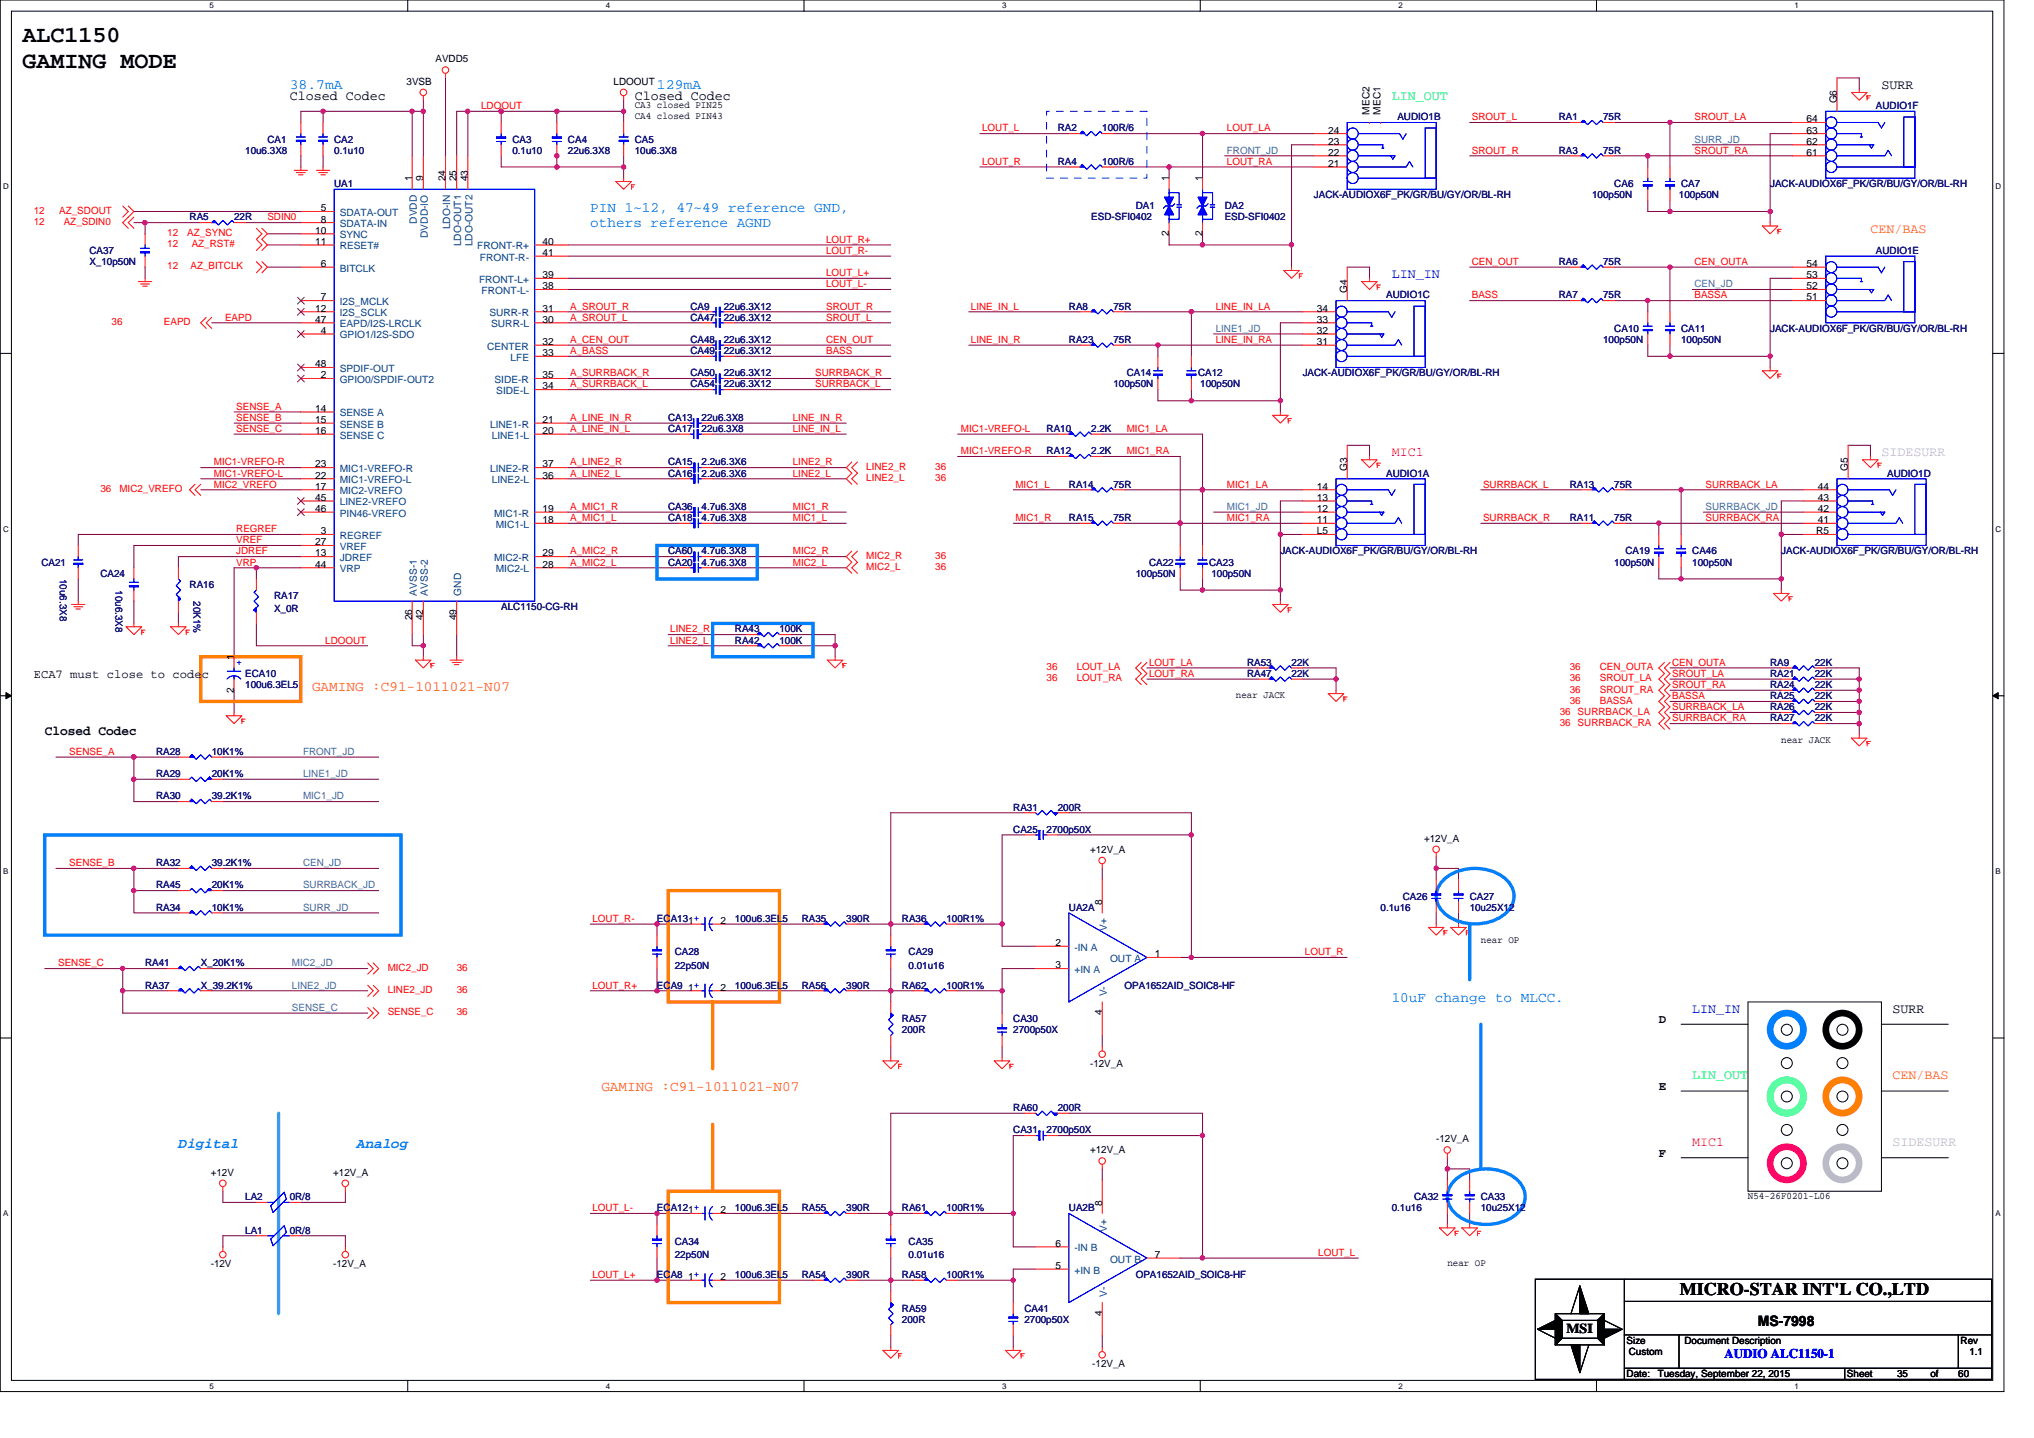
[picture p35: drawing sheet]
<svg xmlns="http://www.w3.org/2000/svg" width="297mm" height="210mm" viewBox="0 0 297 210" stroke-linecap="round" stroke-linejoin="round" font-family="sans-serif">
<defs><g id="words">
<g font-size="3.4">
<text x="3.3" y="6.1">ALC1150</text>
<text x="3.3" y="9.9">GAMING MODE</text>
</g>
<text font-size="2.6" x="245.3" y="189.2">MICRO-STAR INT'L CO.,LTD</text>
<g font-size="2.1" fill="#0080ff">
<text x="42.3" y="13.1">38.7mA</text>
<text x="95.9" y="13.1">129mA</text>
<text x="86.2" y="30.9">PIN 1~12, 47~49 reference GND,</text>
<text x="86.2" y="33.2">others reference AGND</text>
<text x="203.2" y="146.3">10uF change to MLCC.</text>
<text x="26.1" y="167.6">Digital</text>
<text x="52.1" y="167.6">Analog</text>
</g>
<g font-size="2.1" fill="#ff8000">
<text x="45.6" y="100.8">GAMING :C91-1011021-N07</text>
<text x="87.8" y="159.4">GAMING :C91-1011021-N07</text>
</g>
<text font-size="2.1" x="256.7" y="193.6">MS-7998</text>
<text font-size="2" x="228.8" y="194.6">MSI</text>
<g font-size="1.9">
<text x="42.3" y="14.6">Closed Codec</text>
<text x="92.7" y="14.6">Closed Codec</text>
<text x="274.8" y="13">SURR</text>
<text x="6.5" y="107.3">Closed Codec</text>
<text x="276.4" y="147.9">SURR</text>
</g>
<g font-size="1.9" fill="#00ff40">
<text x="203.2" y="14.6">LIN_OUT</text>
<text x="247.1" y="157.6">LIN_OUT</text>
</g>
<g font-size="1.9" fill="#ff8000">
<text x="273.2" y="34.1">CEN/BAS</text>
<text x="276.4" y="157.6">CEN/BAS</text>
</g>
<g font-size="1.9" fill="#00f">
<text x="203.2" y="40.6">LIN_IN</text>
<text x="247.1" y="147.9">LIN_IN</text>
<text x="251.9" y="198.3">AUDIO ALC1150-1</text>
</g>
<g font-size="1.9" fill="#ff0080">
<text x="203.2" y="66.6">MIC1</text>
<text x="247.1" y="167.4">MIC1</text>
</g>
<g font-size="1.9" fill="#c0c0c0">
<text x="274.8" y="66.6">SIDESURR</text>
<text x="276.4" y="167.4">SIDESURR</text>
</g>
<g font-size="1.8">
<text x="4.9" y="98.9">ECA7 must close to codec</text>
<text x="242.2" y="149.4">D</text>
<text x="242.2" y="159.2">E</text>
<text x="242.2" y="168.9">F</text>
</g>
<g font-size="1.5">
<text x="63.6" y="9.1">AVDD5</text>
<text x="59.4" y="12.4">3VSB</text>
<text x="89.6" y="12.4">LDOOUT</text>
<text x="92.7" y="15.8">CA3 closed PIN25</text>
<text x="92.7" y="17.4">CA4 closed PIN43</text>
<text x="200" y="16.7" transform="rotate(-90 200 16.7)">MEC2</text>
<text x="201.6" y="16.7" transform="rotate(-90 201.6 16.7)">MEC1</text>
<text x="263.8" y="17.9">64</text>
<text x="268.2" y="15.1" transform="rotate(-90 268.2 15.1)">G6</text>
<text x="193.9" y="19.5">24</text>
<text x="193.9" y="21.1">23</text>
<text x="193.9" y="22.7">22</text>
<text x="263.8" y="19.5">63</text>
<text x="263.8" y="21.1">62</text>
<text x="263.8" y="22.7">61</text>
<text x="60.2" y="26.5" transform="rotate(-90 60.2 26.5)">1</text>
<text x="61.8" y="26.5" transform="rotate(-90 61.8 26.5)">9</text>
<text x="65" y="26.5" transform="rotate(-90 65 26.5)">24</text>
<text x="66.7" y="26.5" transform="rotate(-90 66.7 26.5)">25</text>
<text x="68.3" y="26.5" transform="rotate(-90 68.3 26.5)">43</text>
<text x="170.7" y="26.5" transform="rotate(-90 170.7 26.5)">1</text>
<text x="175.6" y="26.5" transform="rotate(-90 175.6 26.5)">1</text>
<text x="193.9" y="24.4">21</text>
<text x="46" y="34.1">10</text>
<text x="46" y="35.8">11</text>
<text x="46.8" y="30.9">5</text>
<text x="46.8" y="32.5">8</text>
<text x="79.2" y="35.8">40</text>
<text x="170.7" y="34.5" transform="rotate(-90 170.7 34.5)">2</text>
<text x="175.6" y="34.5" transform="rotate(-90 175.6 34.5)">2</text>
<text x="46.8" y="39">6</text>
<text x="79.2" y="40.6">39</text>
<text x="79.2" y="37.4">41</text>
<text x="263.8" y="39">54</text>
<text x="263.8" y="40.6">53</text>
<text x="46" y="45.5">12</text>
<text x="46" y="47.1">47</text>
<text x="46.8" y="43.9">7</text>
<text x="79.2" y="47.1">30</text>
<text x="79.2" y="45.5">31</text>
<text x="79.2" y="42.2">38</text>
<text x="192.3" y="45.5">34</text>
<text x="192.3" y="47.1">33</text>
<text x="196.7" y="42.8" transform="rotate(-90 196.7 42.8)">G4</text>
<text x="263.8" y="42.2">52</text>
<text x="263.8" y="43.9">51</text>
<text x="46" y="53.6">48</text>
<text x="46.8" y="48.7">4</text>
<text x="79.2" y="50.4">32</text>
<text x="79.2" y="52">33</text>
<text x="192.3" y="48.7">32</text>
<text x="192.3" y="50.4">31</text>
<text x="46.8" y="55.2">2</text>
<text x="79.2" y="56.9">34</text>
<text x="79.2" y="55.2">35</text>
<text x="46" y="60.1">14</text>
<text x="46" y="61.8">15</text>
<text x="46" y="63.4">16</text>
<text x="79.2" y="63.4">20</text>
<text x="79.2" y="61.8">21</text>
<text x="46" y="71.5">17</text>
<text x="46" y="69.9">22</text>
<text x="46" y="68.3">23</text>
<text x="79.2" y="69.9">36</text>
<text x="79.2" y="68.3">37</text>
<text x="192.3" y="71.5">14</text>
<text x="196.7" y="68.8" transform="rotate(-90 196.7 68.8)">G3</text>
<text x="265.5" y="71.5">44</text>
<text x="269.9" y="68.8" transform="rotate(-90 269.9 68.8)">G5</text>
<text x="46" y="74.8">46</text>
<text x="46" y="73.1">45</text>
<text x="79.2" y="76.4">18</text>
<text x="79.2" y="74.8">19</text>
<text x="192.3" y="73.1">13</text>
<text x="192.3" y="74.8">12</text>
<text x="192.3" y="76.4">11</text>
<text x="265.5" y="73.1">43</text>
<text x="265.5" y="74.8">42</text>
<text x="265.5" y="76.4">41</text>
<text x="46" y="82.9">44</text>
<text x="46" y="79.6">27</text>
<text x="46" y="81.3">13</text>
<text x="46.8" y="78">3</text>
<text x="79.2" y="82.9">28</text>
<text x="79.2" y="81.3">29</text>
<text x="192.3" y="78">L5</text>
<text x="265.2" y="78">R5</text>
<text x="60.2" y="90.6" transform="rotate(-90 60.2 90.6)">26</text>
<text x="61.8" y="90.6" transform="rotate(-90 61.8 90.6)">42</text>
<text x="66.7" y="90.6" transform="rotate(-90 66.7 90.6)">49</text>
<text x="34.2" y="101.1" transform="rotate(-90 34.2 101.1)">2</text>
<text x="34.2" y="96.4" transform="rotate(-90 34.2 96.4)">1</text>
<text x="180.5" y="102">near JACK</text>
<text x="260.1" y="108.5">near JACK</text>
<text x="159.2" y="124.5">+12V_A</text>
<text x="208" y="122.9">+12V_A</text>
<text x="105.2" y="134.9">2</text>
<text x="160.9" y="132.2" transform="rotate(-90 160.9 132.2)">8</text>
<text x="216.3" y="137.7">near OP</text>
<text x="154.1" y="138.2">2</text>
<text x="154.1" y="141.4">3</text>
<text x="168.6" y="139.8">1</text>
<text x="100.5" y="144.7">1</text>
<text x="105.2" y="144.7">2</text>
<text x="160.9" y="148.3" transform="rotate(-90 160.9 148.3)">4</text>
<text x="159.2" y="155.7">-12V_A</text>
<text x="209.7" y="166.8">-12V_A</text>
<text x="30.8" y="171.7">+12V</text>
<text x="48.7" y="171.7">+12V_A</text>
<text x="159.2" y="168.4">+12V_A</text>
<text x="105.2" y="177.2">2</text>
<text x="160.9" y="176" transform="rotate(-90 160.9 176)">8</text>
<text x="255.3" y="175.1">N54-26F0201-L06</text>
<text x="30.8" y="185">-12V</text>
<text x="48.7" y="185">-12V_A</text>
<text x="154.1" y="182.1">6</text>
<text x="154.1" y="185.3">5</text>
<text x="168.6" y="183.7">7</text>
<text x="211.4" y="184.9">near OP</text>
<text x="100.5" y="186.9">1</text>
<text x="105.2" y="186.9">2</text>
<text x="160.9" y="192.2" transform="rotate(-90 160.9 192.2)">4</text>
<text x="237.6" y="196.2">Size</text>
<text x="237.9" y="197.8">Custom</text>
<text x="246" y="196.2">Document Description</text>
<text x="286.3" y="196.2">Rev</text>
<text x="287.6" y="197.8">1.1</text>
<text x="159.5" y="199.6">-12V_A</text>
<text x="237.6" y="201.1">Date:</text>
<text x="242.1" y="201.1">Tuesday, September 22, 2015</text>
<text x="269.7" y="201.1">Sheet</text>
<text x="277" y="201.1">35</text>
<text x="281.9" y="201.1">of</text>
<text x="286" y="201.1">60</text>
</g>
<g font-size="1.5" fill="#f00">
<text x="70.3" y="15.9">LDOOUT</text>
<text x="214.9" y="17.6">SROUT_L</text>
<text x="247.5" y="17.6">SROUT_LA</text>
<text x="143.4" y="19.2">LOUT_L</text>
<text x="179.2" y="19.2">LOUT_LA</text>
<text x="214.9" y="22.4">SROUT_R</text>
<text x="247.5" y="22.4">SROUT_RA</text>
<text x="143.4" y="24.1">LOUT_R</text>
<text x="179.2" y="24.1">LOUT_RA</text>
<text x="4.9" y="31.2">12</text>
<text x="4.9" y="32.9">12</text>
<text x="8.7" y="31.2">AZ_SDOUT</text>
<text x="9.3" y="32.9">AZ_SDIN0</text>
<text x="24.4" y="34.5">12</text>
<text x="27.3" y="34.5">AZ_SYNC</text>
<text x="39" y="32.2">SDIN0</text>
<text x="120.6" y="35.5">LOUT_R+</text>
<text x="24.4" y="36.1">12</text>
<text x="24.4" y="39.3">12</text>
<text x="27.8" y="39.3">AZ_BITCLK</text>
<text x="28" y="36.1">AZ_RST#</text>
<text x="120.6" y="40.3">LOUT_L+</text>
<text x="120.6" y="42">LOUT_L-</text>
<text x="120.6" y="37.1">LOUT_R-</text>
<text x="214.9" y="38.7">CEN_OUT</text>
<text x="247.5" y="38.7">CEN_OUTA</text>
<text x="16.3" y="47.5">36</text>
<text x="23.9" y="47.5">EAPD</text>
<text x="32.9" y="46.8">EAPD</text>
<text x="83.3" y="46.8">A_SROUT_L</text>
<text x="83.3" y="45.2">A_SROUT_R</text>
<text x="120.6" y="45.2">SROUT_R</text>
<text x="120.6" y="46.8">SROUT_L</text>
<text x="141.8" y="45.2">LINE_IN_L</text>
<text x="177.5" y="45.2">LINE_IN_LA</text>
<text x="214.9" y="43.6">BASS</text>
<text x="247.5" y="43.6">BASSA</text>
<text x="83.3" y="51.7">A_BASS</text>
<text x="83.3" y="50.1">A_CEN_OUT</text>
<text x="120.6" y="50.1">CEN_OUT</text>
<text x="120.6" y="51.7">BASS</text>
<text x="141.8" y="50.1">LINE_IN_R</text>
<text x="177.5" y="50.1">LINE_IN_RA</text>
<text x="34.5" y="59.8">SENSE_A</text>
<text x="83.3" y="56.6">A_SURRBACK_L</text>
<text x="83.3" y="54.9">A_SURRBACK_R</text>
<text x="119" y="56.6">SURRBACK_L</text>
<text x="119" y="54.9">SURRBACK_R</text>
<text x="34.5" y="61.5">SENSE_B</text>
<text x="34.5" y="63.1">SENSE_C</text>
<text x="83.3" y="63.1">A_LINE_IN_L</text>
<text x="83.3" y="61.5">A_LINE_IN_R</text>
<text x="115.8" y="63.1">LINE_IN_L</text>
<text x="115.8" y="61.5">LINE_IN_R</text>
<text x="140.3" y="63.1">MIC1-VREFO-L</text>
<text x="164.5" y="63.1">MIC1_LA</text>
<text x="14.7" y="71.9">36</text>
<text x="17.4" y="71.9">MIC2_VREFO</text>
<text x="31.2" y="71.2">MIC2_VREFO</text>
<text x="31.2" y="68">MIC1-VREFO-R</text>
<text x="31.2" y="69.6">MIC1-VREFO-L</text>
<text x="83.3" y="69.6">A_LINE2_L</text>
<text x="83.3" y="68">A_LINE2_R</text>
<text x="115.8" y="68">LINE2_R</text>
<text x="115.8" y="69.6">LINE2_L</text>
<text x="126.5" y="68.6">LINE2_R</text>
<text x="126.5" y="70.3">LINE2_L</text>
<text x="136.6" y="68.6">36</text>
<text x="136.6" y="70.3">36</text>
<text x="140.3" y="66.3">MIC1-VREFO-R</text>
<text x="148.3" y="71.2">MIC1_L</text>
<text x="164.5" y="66.3">MIC1_RA</text>
<text x="179.2" y="71.2">MIC1_LA</text>
<text x="216.6" y="71.2">SURRBACK_L</text>
<text x="249.1" y="71.2">SURRBACK_LA</text>
<text x="34.5" y="77.7">REGREF</text>
<text x="83.3" y="74.5">A_MIC1_R</text>
<text x="83.3" y="76.1">A_MIC1_L</text>
<text x="115.8" y="76.1">MIC1_L</text>
<text x="115.8" y="74.5">MIC1_R</text>
<text x="148.3" y="76.1">MIC1_R</text>
<text x="179.2" y="76.1">MIC1_RA</text>
<text x="216.6" y="76.1">SURRBACK_R</text>
<text x="249.1" y="76.1">SURRBACK_RA</text>
<text x="34.5" y="82.6">VRP</text>
<text x="34.5" y="79.3">VREF</text>
<text x="34.5" y="81">JDREF</text>
<text x="83.3" y="82.6">A_MIC2_L</text>
<text x="83.3" y="81">A_MIC2_R</text>
<text x="115.8" y="81">MIC2_R</text>
<text x="115.8" y="82.6">MIC2_L</text>
<text x="126.5" y="81.6">MIC2_R</text>
<text x="126.5" y="83.2">MIC2_L</text>
<text x="136.6" y="81.6">36</text>
<text x="136.6" y="83.2">36</text>
<text x="47.5" y="94">LDOOUT</text>
<text x="97.9" y="92.4">LINE2_R</text>
<text x="97.9" y="94">LINE2_L</text>
<text x="152.8" y="97.9">36</text>
<text x="152.8" y="99.5">36</text>
<text x="157.2" y="97.9">LOUT_LA</text>
<text x="157.2" y="99.5">LOUT_RA</text>
<text x="167.8" y="98.8">LOUT_RA</text>
<text x="167.8" y="97.2">LOUT_LA</text>
<text x="229.3" y="97.9">36</text>
<text x="229.3" y="99.5">36</text>
<text x="229.3" y="101.1">36</text>
<text x="233.6" y="97.9">CEN_OUTA</text>
<text x="233.6" y="99.5">SROUT_LA</text>
<text x="233.6" y="101.1">SROUT_RA</text>
<text x="244.2" y="97.2">CEN_OUTA</text>
<text x="244.2" y="100.5">SROUT_RA</text>
<text x="244.2" y="98.8">SROUT_LA</text>
<text x="227.8" y="104.4">36 SURRBACK_LA</text>
<text x="227.8" y="106">36 SURRBACK_RA</text>
<text x="229.3" y="102.8">36</text>
<text x="233.6" y="102.8">BASSA</text>
<text x="244.2" y="102.1">BASSA</text>
<text x="244.2" y="105.3">SURRBACK_RA</text>
<text x="244.2" y="103.7">SURRBACK_LA</text>
<text x="10.1" y="110.2">SENSE_A</text>
<text x="10.1" y="126.5">SENSE_B</text>
<text x="86.5" y="134.6">LOUT_R-</text>
<text x="8.5" y="141.1">SENSE_C</text>
<text x="56.6" y="141.8">MIC2_JD</text>
<text x="66.7" y="141.8">36</text>
<text x="190.6" y="139.5">LOUT_R</text>
<text x="56.6" y="148.3">SENSE_C</text>
<text x="56.6" y="145">LINE2_JD</text>
<text x="66.7" y="145">36</text>
<text x="66.7" y="148.3">36</text>
<text x="86.5" y="144.4">LOUT_R+</text>
<text x="86.5" y="176.9">LOUT_L-</text>
<text x="192.5" y="183.4">LOUT_L</text>
<text x="86.5" y="186.6">LOUT_L+</text>
</g>
<g font-size="1.5" fill="#000080">
<text x="204.1" y="17.6">AUDIO1B</text>
<text x="227.6" y="17.6">RA1</text>
<text x="234.1" y="17.6">75R</text>
<text x="274" y="15.9">AUDIO1F</text>
<text x="35.8" y="22.5">10u6.3X8</text>
<text x="39" y="20.8">CA1</text>
<text x="48.8" y="20.8">CA2</text>
<text x="48.8" y="22.5">0.1u10</text>
<text x="74.8" y="20.8">CA3</text>
<text x="74.8" y="22.5">0.1u10</text>
<text x="82.9" y="20.8">CA4</text>
<text x="82.9" y="22.5">22u6.3X8</text>
<text x="92.7" y="20.8">CA5</text>
<text x="92.7" y="22.5">10u6.3X8</text>
<text x="154.5" y="19.2">RA2</text>
<text x="161" y="19.2">100R/6</text>
<text x="227.6" y="22.5">RA3</text>
<text x="234.1" y="22.5">75R</text>
<text x="48.8" y="27.3">UA1</text>
<text x="154.5" y="24.1">RA4</text>
<text x="161" y="24.1">100R/6</text>
<text x="191.9" y="29">JACK-AUDIOX6F_PK/GR/BU/GY/OR/BL-RH</text>
<text x="232.5" y="29">100p50N</text>
<text x="235.8" y="27.3">CA6</text>
<text x="245.2" y="29">100p50N</text>
<text x="245.5" y="27.3">CA7</text>
<text x="258.5" y="27.3">JACK-AUDIOX6F_PK/GR/BU/GY/OR/BL-RH</text>
<text x="27.7" y="32.2">RA5</text>
<text x="34.2" y="32.2">22R</text>
<text x="159.4" y="32.2">ESD-SFI0402</text>
<text x="165.9" y="30.6">DA1</text>
<text x="178.9" y="30.6">DA2</text>
<text x="178.9" y="32.2">ESD-SFI0402</text>
<text x="13.1" y="37.1">CA37</text>
<text x="13.1" y="38.7">X_10p50N</text>
<text x="227.6" y="38.7">RA6</text>
<text x="234.1" y="38.7">75R</text>
<text x="274" y="37.1">AUDIO1E</text>
<text x="100.8" y="46.8">CA47</text>
<text x="100.8" y="45.2">CA9</text>
<text x="105.7" y="46.8">22u6.3X12</text>
<text x="105.7" y="45.2">22u6.3X12</text>
<text x="156.1" y="45.2">RA8</text>
<text x="162.6" y="45.2">75R</text>
<text x="202.4" y="43.6">AUDIO1C</text>
<text x="227.6" y="43.6">RA7</text>
<text x="234.1" y="43.6">75R</text>
<text x="100.8" y="50.1">CA48</text>
<text x="100.8" y="51.7">CA49</text>
<text x="105.7" y="50.1">22u6.3X12</text>
<text x="105.7" y="51.7">22u6.3X12</text>
<text x="156.1" y="50.1">RA23</text>
<text x="162.6" y="50.1">75R</text>
<text x="234.1" y="50.1">100p50N</text>
<text x="235.8" y="48.5">CA10</text>
<text x="245.5" y="48.5">CA11</text>
<text x="245.5" y="50.1">100p50N</text>
<text x="258.5" y="48.5">JACK-AUDIOX6F_PK/GR/BU/GY/OR/BL-RH</text>
<text x="100.8" y="55">CA50</text>
<text x="100.8" y="56.6">CA54</text>
<text x="105.7" y="55">22u6.3X12</text>
<text x="105.7" y="56.6">22u6.3X12</text>
<text x="162.6" y="56.6">100p50N</text>
<text x="164.5" y="55">CA14</text>
<text x="175" y="55">CA12</text>
<text x="175.3" y="56.6">100p50N</text>
<text x="190.2" y="55">JACK-AUDIOX6F_PK/GR/BU/GY/OR/BL-RH</text>
<text x="97.6" y="63.1">CA17</text>
<text x="97.6" y="61.5">CA13</text>
<text x="102.5" y="63.1">22u6.3X8</text>
<text x="102.5" y="61.5">22u6.3X8</text>
<text x="152.8" y="63.1">RA10</text>
<text x="159.4" y="63.1">2.2K</text>
<text x="97.6" y="68">CA15</text>
<text x="97.6" y="69.6">CA16</text>
<text x="102.5" y="68">2.2u6.3X6</text>
<text x="102.5" y="69.6">2.2u6.3X6</text>
<text x="152.8" y="66.3">RA12</text>
<text x="156.1" y="71.2">RA14</text>
<text x="159.4" y="66.3">2.2K</text>
<text x="162.6" y="71.2">75R</text>
<text x="202.4" y="69.6">AUDIO1A</text>
<text x="229.3" y="71.2">RA13</text>
<text x="235.8" y="71.2">75R</text>
<text x="275.6" y="69.6">AUDIO1D</text>
<text x="97.6" y="74.5">CA36</text>
<text x="97.6" y="76.1">CA18</text>
<text x="102.5" y="74.5">4.7u6.3X8</text>
<text x="102.5" y="76.1">4.7u6.3X8</text>
<text x="156.1" y="76.1">RA15</text>
<text x="162.6" y="76.1">75R</text>
<text x="229.3" y="76.1">RA11</text>
<text x="235.8" y="76.1">75R</text>
<text x="6.1" y="82.6">CA21</text>
<text x="97.6" y="82.6">CA20</text>
<text x="97.6" y="81">CA60</text>
<text x="102.5" y="82.6">4.7u6.3X8</text>
<text x="102.5" y="81">4.7u6.3X8</text>
<text x="167.8" y="82.6">CA22</text>
<text x="176.6" y="82.6">CA23</text>
<text x="187" y="81">JACK-AUDIOX6F_PK/GR/BU/GY/OR/BL-RH</text>
<text x="235.8" y="82.6">100p50N</text>
<text x="237.4" y="81">CA19</text>
<text x="247.1" y="81">CA46</text>
<text x="247.1" y="82.6">100p50N</text>
<text x="260.1" y="81">JACK-AUDIOX6F_PK/GR/BU/GY/OR/BL-RH</text>
<text x="8.8" y="84.5" transform="rotate(90 8.8 84.5)">10u6.3X8</text>
<text x="14.7" y="84.2">CA24</text>
<text x="16.9" y="86.2" transform="rotate(90 16.9 86.2)">10u6.3X8</text>
<text x="27.7" y="85.9">RA16</text>
<text x="28.3" y="87.8" transform="rotate(90 28.3 87.8)">20K1%</text>
<text x="40" y="87.5">RA17</text>
<text x="40" y="89.4">X_0R</text>
<text x="73.2" y="89.1">ALC1150-CG-RH</text>
<text x="165.9" y="84.2">100p50N</text>
<text x="176.9" y="84.2">100p50N</text>
<text x="107.3" y="92.4">RA43</text>
<text x="107.3" y="94">RA42</text>
<text x="113.8" y="92.4">100K</text>
<text x="113.8" y="94">100K</text>
<text x="35.8" y="98.8">ECA10</text>
<text x="35.8" y="100.5">100u6.3EL5</text>
<text x="182.1" y="98.8">RA47</text>
<text x="182.1" y="97.2">RA53</text>
<text x="188.6" y="98.8">22K</text>
<text x="188.6" y="97.2">22K</text>
<text x="258.5" y="97.2">RA9</text>
<text x="258.5" y="98.8">RA21</text>
<text x="258.5" y="100.5">RA24</text>
<text x="265" y="98.8">22K</text>
<text x="265" y="100.5">22K</text>
<text x="265" y="97.2">22K</text>
<text x="258.5" y="103.7">RA26</text>
<text x="258.5" y="105.3">RA27</text>
<text x="258.5" y="102.1">RA25</text>
<text x="265" y="103.7">22K</text>
<text x="265" y="105.3">22K</text>
<text x="265" y="102.1">22K</text>
<text x="22.8" y="113.5">RA29</text>
<text x="22.8" y="110.2">RA28</text>
<text x="30.9" y="113.5">20K1%</text>
<text x="30.9" y="110.2">10K1%</text>
<text x="22.8" y="116.7">RA30</text>
<text x="30.9" y="116.7">39.2K1%</text>
<text x="148" y="118.4">RA31</text>
<text x="154.5" y="118.4">200R</text>
<text x="148" y="121.6">CA25</text>
<text x="152.8" y="121.6">2700p50X</text>
<text x="22.8" y="129.7">RA45</text>
<text x="22.8" y="126.5">RA32</text>
<text x="30.9" y="129.7">20K1%</text>
<text x="30.9" y="126.5">39.2K1%</text>
<text x="204.9" y="131.4">CA26</text>
<text x="214.6" y="131.4">CA27</text>
<text x="22.8" y="133">RA34</text>
<text x="30.9" y="133">10K1%</text>
<text x="95.9" y="134.6">ECA131+</text>
<text x="107.3" y="134.6">100u6.3EL5</text>
<text x="117.1" y="134.6">RA35</text>
<text x="123.6" y="134.6">390R</text>
<text x="131.7" y="134.6">RA36</text>
<text x="138.2" y="134.6">100R1%</text>
<text x="156.1" y="133">UA2A</text>
<text x="201.6" y="133">0.1u16</text>
<text x="214.6" y="133">10u25X12</text>
<text x="21.2" y="141.1">RA41</text>
<text x="29.3" y="141.1">X_20K1%</text>
<text x="98.5" y="139.5">CA28</text>
<text x="98.5" y="141.4">22p50N</text>
<text x="132.7" y="139.5">CA29</text>
<text x="132.7" y="141.4">0.01u16</text>
<text x="21.2" y="144.4">RA37</text>
<text x="29.3" y="144.4">X_39.2K1%</text>
<text x="95.9" y="144.4">ECA9</text>
<text x="107.3" y="144.4">100u6.3EL5</text>
<text x="117.1" y="144.4">RA56</text>
<text x="123.6" y="144.4">390R</text>
<text x="131.7" y="149.2">RA57</text>
<text x="131.7" y="144.4">RA62</text>
<text x="138.2" y="144.4">100R1%</text>
<text x="148" y="149.2">CA30</text>
<text x="164.2" y="144.4">OPA1652AID_SOIC8-HF</text>
<text x="131.7" y="150.9">200R</text>
<text x="148" y="150.9">2700p50X</text>
<text x="148" y="162.2">RA60</text>
<text x="148" y="165.5">CA31</text>
<text x="152.8" y="165.5">2700p50X</text>
<text x="154.5" y="162.2">200R</text>
<text x="35.8" y="175.3">LA2</text>
<text x="42.3" y="175.3">0R/8</text>
<text x="95.9" y="176.9">ECA121+</text>
<text x="107.3" y="176.9">100u6.3EL5</text>
<text x="117.1" y="176.9">RA55</text>
<text x="123.6" y="176.9">390R</text>
<text x="131.7" y="176.9">RA61</text>
<text x="138.2" y="176.9">100R1%</text>
<text x="156.1" y="176.9">UA2B</text>
<text x="203.2" y="176.9">0.1u16</text>
<text x="206.5" y="175.3">CA32</text>
<text x="216.3" y="175.3">CA33</text>
<text x="216.3" y="176.9">10u25X12</text>
<text x="35.8" y="180.1">LA1</text>
<text x="42.3" y="180.1">0R/8</text>
<text x="98.5" y="181.8">CA34</text>
<text x="98.5" y="183.7">22p50N</text>
<text x="132.7" y="181.8">CA35</text>
<text x="132.7" y="183.7">0.01u16</text>
<text x="95.9" y="186.6">ECA8</text>
<text x="107.3" y="186.6">100u6.3EL5</text>
<text x="117.1" y="186.6">RA54</text>
<text x="123.6" y="186.6">390R</text>
<text x="131.7" y="186.6">RA58</text>
<text x="131.7" y="191.5">RA59</text>
<text x="138.2" y="186.6">100R1%</text>
<text x="149.6" y="191.5">CA41</text>
<text x="165.9" y="186.6">OPA1652AID_SOIC8-HF</text>
<text x="131.7" y="193.1">200R</text>
<text x="149.6" y="193.1">2700p50X</text>
</g>
<g font-size="1.5" fill="#408080">
<text x="179.2" y="22.4">FRONT_JD</text>
<text x="247.5" y="20.8">SURR_JD</text>
<text x="247.5" y="42">CEN_JD</text>
<text x="177.5" y="48.5">LINE1_JD</text>
<text x="179.2" y="74.5">MIC1_JD</text>
<text x="249.1" y="74.5">SURRBACK_JD</text>
<text x="44.3" y="110.2">FRONT_JD</text>
<text x="44.3" y="113.5">LINE1_JD</text>
<text x="44.3" y="116.7">MIC1_JD</text>
<text x="44.3" y="126.5">CEN_JD</text>
<text x="44.3" y="129.7">SURRBACK_JD</text>
<text x="44.3" y="133">SURR_JD</text>
<text x="42.6" y="141.1">MIC2_JD</text>
<text x="42.6" y="147.6">SENSE_C</text>
<text x="42.6" y="144.4">LINE2_JD</text>
</g>
<g font-size="1.5" fill="#004080">
<text x="49.6" y="31.5">SDATA-OUT</text>
<text x="49.6" y="33.2">SDATA-IN</text>
<text x="49.6" y="34.8">SYNC</text>
<text x="60.9" y="32.7" transform="rotate(-90 60.9 32.7)">DVDD</text>
<text x="62.5" y="34.8" transform="rotate(-90 62.5 34.8)">DVDD-IO</text>
<text x="65.7" y="33.5" transform="rotate(-90 65.7 33.5)">LDO-IN</text>
<text x="67.4" y="36" transform="rotate(-90 67.4 36)">LDO-OUT1</text>
<text x="69" y="36" transform="rotate(-90 69 36)">LDO-OUT2</text>
<text x="49.6" y="39.7">BITCLK</text>
<text x="49.6" y="36.4">RESET#</text>
<text x="69.7" y="36.4">FRONT-R+</text>
<text x="70" y="41.3">FRONT-L+</text>
<text x="70.1" y="38.1">FRONT-R-</text>
<text x="49.6" y="46.2">I2S_SCLK</text>
<text x="49.6" y="47.8">EAPD/I2S-LRCLK</text>
<text x="49.6" y="44.6">I2S_MCLK</text>
<text x="70.3" y="42.9">FRONT-L-</text>
<text x="71.5" y="46.2">SURR-R</text>
<text x="71.7" y="47.8">SURR-L</text>
<text x="49.6" y="49.4">GPIO1/I2S-SDO</text>
<text x="71.1" y="51.1">CENTER</text>
<text x="74.5" y="52.7">LFE</text>
<text x="49.6" y="55.9">GPIO0/SPDIF-OUT2</text>
<text x="49.6" y="54.3">SPDIF-OUT</text>
<text x="72.2" y="55.9">SIDE-R</text>
<text x="72.5" y="57.6">SIDE-L</text>
<text x="49.6" y="60.8">SENSE A</text>
<text x="49.6" y="62.4">SENSE B</text>
<text x="49.6" y="64.1">SENSE C</text>
<text x="71.6" y="62.4">LINE1-R</text>
<text x="71.8" y="64.1">LINE1-L</text>
<text x="49.6" y="70.6">MIC1-VREFO-L</text>
<text x="49.6" y="68.9">MIC1-VREFO-R</text>
<text x="71.6" y="68.9">LINE2-R</text>
<text x="71.8" y="70.6">LINE2-L</text>
<text x="49.6" y="72.2">MIC2-VREFO</text>
<text x="49.6" y="75.4">PIN46-VREFO</text>
<text x="49.6" y="73.8">LINE2-VREFO</text>
<text x="72.2" y="75.4">MIC1-R</text>
<text x="72.4" y="77.1">MIC1-L</text>
<text x="49.6" y="78.7">REGREF</text>
<text x="49.6" y="83.6">VRP</text>
<text x="49.6" y="80.3">VREF</text>
<text x="49.6" y="81.9">JDREF</text>
<text x="72.2" y="81.9">MIC2-R</text>
<text x="72.4" y="83.6">MIC2-L</text>
<text x="60.9" y="87" transform="rotate(-90 60.9 87)">AVSS-1</text>
<text x="62.5" y="87" transform="rotate(-90 62.5 87)">AVSS-2</text>
<text x="67.4" y="87" transform="rotate(-90 67.4 87)">GND</text>
<text x="161.6" y="136" transform="rotate(-90 161.6 136)">V+</text>
<text x="156.9" y="138.8">-IN A</text>
<text x="156.9" y="142.1">+IN A</text>
<text x="162.1" y="140.5">OUT A</text>
<text x="161.6" y="145.5" transform="rotate(-90 161.6 145.5)">V-</text>
<text x="161.6" y="179.9" transform="rotate(-90 161.6 179.9)">V+</text>
<text x="156.9" y="182.7">-IN B</text>
<text x="156.9" y="186">+IN B</text>
<text x="162.1" y="184.4">OUT B</text>
<text x="161.6" y="189.4" transform="rotate(-90 161.6 189.4)">V-</text>
</g>
<g font-size="1.5" fill="#00f">
<text x="34.6" y="96.4" transform="rotate(90 34.6 96.4)">+</text>
<text x="101.3" y="144.2">+</text>
<text x="101.3" y="186.5">+</text>
</g>
<g font-size="1.2">
<text x="30.6" y="1.2">5</text>
<text x="88.5" y="1.2">4</text>
<text x="146.3" y="1.2">3</text>
<text x="204.2" y="1.2">2</text>
<text x="262.1" y="1.2">1</text>
<text x=".5" y="27.6">D</text>
<text x="291.4" y="27.6">D</text>
<text x=".5" y="77.6">C</text>
<text x="291.4" y="77.6">C</text>
<text x=".5" y="127.6">B</text>
<text x="291.4" y="127.6">B</text>
<text x=".5" y="177.6">A</text>
<text x="291.4" y="177.6">A</text>
<text x="30.6" y="202.8">5</text>
<text x="88.5" y="202.8">4</text>
<text x="146.3" y="202.8">3</text>
<text x="204.2" y="202.8">2</text>
<text x="262.1" y="202.8">1</text>
</g>
</g></defs>
<path d="M0 0h292.6v203.2h-292.6zM1.7 1.6h289.3v200h-289.3z" fill="none" stroke="#000" stroke-width=".15"/>
<g fill="#fff">
<path d="M30.6 .2h.6v1.3h-.6z"/>
<path d="M30.6 201.8h.6v1.3h-.6z"/>
</g>
<path d="M59.5 0v1.6M59.5 201.6v1.6" fill="none" stroke="#000" stroke-width=".15"/>
<g fill="#fff">
<path d="M88.5 .2h.6v1.3h-.6z"/>
<path d="M88.5 201.8h.6v1.3h-.6z"/>
</g>
<path d="M117.4 0v1.6M117.4 201.6v1.6" fill="none" stroke="#000" stroke-width=".15"/>
<g fill="#fff">
<path d="M146.3 .2h.7v1.3h-.7z"/>
<path d="M146.3 201.8h.7v1.3h-.7z"/>
</g>
<path d="M175.3 0v1.6M175.3 201.6v1.6" fill="none" stroke="#000" stroke-width=".15"/>
<g fill="#fff">
<path d="M204.2 .2h.6v1.3h-.6z"/>
<path d="M204.2 201.8h.6v1.3h-.6z"/>
</g>
<path d="M233.1 0v1.6M233.1 201.6v1.6" fill="none" stroke="#000" stroke-width=".15"/>
<g fill="#fff">
<path d="M262.1 .2h.6v1.3h-.6z"/>
<path d="M262.1 201.8h.6v1.3h-.6z"/>
<path d="M.5 26.6h.8v1.3h-.8z"/>
<path d="M291.4 26.6h.9v1.3h-.9z"/>
<path d="M.5 76.6h.8v1.3h-.8z"/>
<path d="M291.4 76.6h.9v1.3h-.9z"/>
</g>
<path d="M0 51.6h1.7M291 51.6h1.6" fill="none" stroke="#000" stroke-width=".15"/>
<g fill="#fff">
<path d="M.5 126.6h.7v1.3h-.7z"/>
<path d="M291.4 126.6h.8v1.3h-.8z"/>
</g>
<path d="M0 101.6h1.7M291 101.6h1.6" fill="none" stroke="#000" stroke-width=".15"/>
<path d="M.9 101.1l.8 .5-.8 .4zM291 101.6l.8-.5v.9z" fill="#000" stroke="#000" stroke-width=".15"/>
<g fill="#fff">
<path d="M.5 176.6h.7v1.2h-.7z"/>
<path d="M291.4 176.6h.8v1.2h-.8z"/>
</g>
<g fill="none" stroke="#000" stroke-width=".15">
<path d="M0 151.6h1.7M245.5 159.3h9.8M245.5 149.6h9.8M255.3 146.3h19.5v27.6h-19.5zM274.8 149.6h9.7M274.8 159.3h9.7M291 151.6h1.6M245.5 169.1h9.8M274.8 169.1h9.7M224.2 186.8h66.7v14.6h-66.7zM224.5 194.1l2.6 1.3M227.1 191.8h7.2v4.6h-7.2z"/>
<path d="M227.1 191.8l1 1M228.1 192.8h5.2v2.6h-5.2zM228.1 195.4l-1 1M230.7 187.8l-1.3 4M232 196.4l-1.3 4M233.3 195.4l1 1M234.3 192.8l2.6 1.3M234.3 191.8l-1 1M237.2 199.8h53.7M237.2 194.9h53.7M237.2 190h53.7M237.2 186.8v14.6"/>
<path d="M245.2 194.9v4.9M269.4 199.8v1.6M286 194.9v4.9"/>
<circle cx="260.9" cy="150.4" r=".8"/>
<circle cx="260.9" cy="155.2" r=".8"/>
<circle cx="269.1" cy="150.4" r=".8"/>
<circle cx="269.1" cy="155.2" r=".8"/>
<circle cx="260.9" cy="169.9" r=".8"/>
<circle cx="260.9" cy="165" r=".8"/>
<circle cx="260.9" cy="160.1" r=".8"/>
<circle cx="269.1" cy="165" r=".8"/>
<circle cx="269.1" cy="169.9" r=".8"/>
<circle cx="269.1" cy="160.1" r=".8"/>
</g>
<g fill="none" stroke="#800040" stroke-width=".15">
<path d="M47.2 16.3v1.6M47.2 16.3h-3.3v1.6M47.2 16.3h13M60.2 16.3v6.5M60.2 16.3h1.6v6.5M61.8 14.6v1.7M65.1 11.4v11.4M68.3 16.3h4.9M68.3 16.3v6.5M68.3 16.3h-1.6v6.5M73.2 16.3v1.6M73.2 16.3h8.1"/>
<path d="M81.3 16.3h9.8M81.3 16.3v1.6M91.1 16.3v1.6M91.1 14.6v1.7M143.1 19.5h13M162.6 19.5h13M175.6 19.5h16.3M175.6 19.5v6.5M214.6 17.9h14.7M235.8 17.9h8.1M243.9 17.9v6.5M243.9 17.9h17.9"/>
<path d="M261.8 19.5h-3.3v11.4M268.3 11.4h3.2v1.6M19.6 30.9h24.3M19.6 32.5h1.6M21.2 39v1.6M21.2 32.5v1.6M21.2 32.5h8.1M35.8 32.5h8.1M39 35.8h4.9M39 39h4.9M39 34.1h4.9M43.9 22.8v1.6"/>
<path d="M47.2 22.8v1.6M73.2 22.8v1.6h8.1M81.3 24.4h9.8M81.3 22.8v1.6M82.9 35.8h47.2M82.9 37.4h47.2M91.1 22.8v1.6M91.1 24.4v1.6M143.1 24.4h13M162.6 24.4h8.1M170.7 34.1v1.7h4.9M170.7 24.4v1.6"/>
<path d="M170.7 24.4h21.2M175.6 34.1v1.7M175.6 35.8h13M178.9 22.8h13M188.6 35.8v3.2M191.9 21.1h-3.3v14.7M196.7 39h3.3v1.6M214.6 39h14.7M214.6 22.8h14.7M235.8 39h8.1M235.8 22.8h4.8M240.6 29.3v1.6h3.3"/>
<path d="M240.6 22.8v1.6M240.6 22.8h21.2M243.9 39h17.9M243.9 39v6.5M243.9 29.3v1.6M243.9 30.9h14.6M247.1 21.1h14.7M258.5 30.9v1.6M30.9 47.1h13M82.9 52h19.6M82.9 50.4h19.6M82.9 47.1h19.6"/>
<path d="M82.9 45.5h19.6M82.9 56.9h19.6M82.9 55.3h19.6M82.9 40.6h47.2M82.9 42.3h47.2M107.3 50.4h22.8M107.3 52h22.8M107.3 45.5h22.8M107.3 47.1h22.8M107.3 56.9h22.8M107.3 55.3h22.8M141.5 45.5h16.2"/>
<path d="M141.5 50.4h16.2M164.2 50.4h4.9M164.2 45.5h9.8M169.1 56.9v1.6h4.9M169.1 50.4v1.6M169.1 50.4h21.1M174 56.9v1.6M174 58.5h13M174 45.5h16.2M174 45.5v6.5M177.2 48.8h13M187 58.5v1.7"/>
<path d="M190.2 47.1h-3.2v11.4M214.6 43.9h14.7M235.8 43.9h4.8M240.6 50.4v1.6h3.3M240.6 43.9h21.2M240.6 43.9v1.6M243.9 50.4v1.6M243.9 52h14.6M247.1 42.3h14.7M258.5 52v1.7M261.8 40.6h-3.3v11.4M29.3 71.5h14.6"/>
<path d="M29.3 68.3h14.6M29.3 69.9h14.6M34.2 61.8h9.7M34.2 60.2h9.7M34.2 63.4h9.7M43.9 78h-32.5v1.7M43.9 79.7h-24.3v3.2M82.9 69.9h16.3M82.9 63.4h16.3M82.9 68.3h16.3M82.9 74.8h16.3M82.9 76.4h16.3"/>
<path d="M82.9 61.8h16.3M104.1 63.4h19.5M104.1 68.3h19.5M104.1 76.4h19.5M104.1 74.8h19.5M104.1 61.8h19.5M104.1 69.9h19.5M139.8 63.4h14.7M139.8 66.7h14.7M148 71.5h9.7M148 76.4h9.7M161 63.4h14.6v8.1"/>
<path d="M161 66.7h11.4v9.7M164.2 71.5h11.4M164.2 76.4h8.2M172.4 76.4v3.3M172.4 76.4h17.8M175.6 71.5h14.6M175.6 71.5v8.2M177.2 74.8h13M187 78h3.2M187 78v8.2M190.2 73.2h-3.2v4.8M196.7 65h3.3v1.7"/>
<path d="M216.3 71.5h14.6M216.3 76.4h14.6M237.4 76.4h4.8M237.4 71.5h8.1M242.2 76.4h21.2M242.2 76.4v1.6M245.5 71.5h17.9M245.5 71.5v6.5M248.8 74.8h14.6M260.1 78h3.3M260.1 78v6.5M263.4 73.2h-3.3v4.8"/>
<path d="M269.9 65h3.3v1.7M11.4 84.5v3.3M19.6 87.8v3.2M26.1 89.4v1.6M37.4 82.9h6.5M37.4 82.9v1.6M37.4 82.9h-3.2v13M37.4 91v3.3h16.3M43.9 81.3h-17.8v1.6M60.2 92.7v1.6h1.6M61.8 92.7v1.6M61.8 94.3v1.6"/>
<path d="M66.7 92.7v3.2M82.9 82.9h16.3M82.9 81.3h16.3M97.6 92.7h11.4M97.6 94.3h11.4M104.1 81.3h19.5M104.1 82.9h19.5M115.5 92.7h6.5v1.6M115.5 94.3h6.5M122 94.3v1.6M167.5 97.5h16.2M167.5 99.2h16.2"/>
<path d="M172.4 84.5v1.7h3.2M175.6 86.2h11.4M175.6 84.5v1.7M187 86.2v1.6M190.2 97.5h4.9v1.7M190.2 99.2h4.9M195.1 99.2v1.6M242.2 82.9v1.6h3.3M243.9 97.5h16.2M243.9 99.2h16.2M245.5 84.5h14.6M245.5 82.9v1.6"/>
<path d="M260.1 84.5v1.7M266.6 97.5h4.9v1.7M266.6 99.2h4.9v1.6M8.2 110.6h11.4M19.6 110.6h6.5M19.6 113.8h6.5M19.6 113.8v3.3h6.5M19.6 110.6v3.2M32.6 117.1h22.7M32.6 110.6h22.7M32.6 113.8h22.7M34.2 100.8v3.2"/>
<path d="M149.6 118.7h-19.5v16.2h3.2M156.1 118.7h17.9v3.2M243.9 102.4h16.2M243.9 100.8h16.2M243.9 105.7h16.2M243.9 104h16.2M266.6 100.8h4.9M266.6 102.4h4.9M271.5 102.4v1.6h-4.9M271.5 104v1.7h-4.9M271.5 105.7v1.6M271.5 100.8v1.6"/>
<path d="M8.2 126.8h11.4M19.6 130v3.3h6.5M19.6 126.8h6.5M19.6 130h6.5M19.6 126.8v3.2M32.6 133.3h22.7M32.6 126.8h22.7M32.6 130h22.7M86.2 134.9h9.7M95.9 134.9v1.6M95.9 134.9h4.9M105.7 134.9h13"/>
<path d="M125.2 134.9h4.9v1.6M139.8 134.9h6.5M146.3 134.9v3.3h4.9M149.6 121.9h-3.3v13M154.5 121.9h19.5M161 126.8v1.6M172.4 139.8h1.6M174 139.8h22.7M174 121.9v17.9M209.7 126.8h3.3v1.6M209.7 126.8v1.6M209.7 125.2v1.6"/>
<path d="M209.7 133.3v1.6M213 133.3v1.6M6.5 141.4h11.4M17.9 141.4h6.5M17.9 144.7h6.5M17.9 141.4v6.5h35.8M30.9 144.7h22.8M30.9 141.4h22.8M86.2 144.7h9.7M95.9 141.4v3.3M95.9 144.7h4.9M105.7 144.7h13"/>
<path d="M125.2 144.7h4.9M130.1 144.7h3.2M130.1 152.8v1.6M130.1 144.7v1.6M130.1 141.4v3.3M139.8 144.7h6.5M146.3 152.8v1.6M146.3 144.7v3.2M151.2 141.4h-4.9v3.3M161 151.2v1.6M32.6 173.9v1.7h4.8M50.4 173.9v1.7h-6.5"/>
<path d="M86.2 177.2h9.7v1.6M95.9 177.2h4.9M105.7 177.2h13M125.2 177.2h4.9v1.6M139.8 177.2h8.2M148 177.2v4.9h3.2M149.6 165.8h-1.6v11.4M149.6 162.6h-19.5v14.6h3.2M154.5 165.8h21.1M156.1 162.6h19.5v3.2M161 170.7v1.6M175.6 165.8v17.9"/>
<path d="M211.4 169.1v1.6h3.2v1.6M211.4 170.7v1.6M211.4 177.2v1.6M214.6 177.2v1.6M37.4 180.4h-4.8v1.7M43.9 180.4h6.5v1.7M86.2 186.9h9.7M95.9 183.7v3.2M95.9 186.9h4.9M105.7 186.9h13M125.2 186.9h4.9M130.1 186.9h3.2"/>
<path d="M130.1 195.1v1.6M130.1 186.9v1.7M130.1 183.7v3.2M139.8 186.9h8.2M148 186.9v3.3M148 195.1v1.6M151.2 185.3h-3.2v1.6M161 195.1v1.6M172.4 183.7h3.2M175.6 183.7h22.8"/>
</g>
<g fill="#f0f" stroke="#f0f" stroke-width=".15">
<circle cx="91.1" cy="24.4" r=".32"/>
<circle cx="81.3" cy="24.4" r=".32"/>
<circle cx="81.3" cy="22.8" r=".32"/>
<circle cx="130.1" cy="134.9" r=".32"/>
<circle cx="130.1" cy="177.2" r=".32"/>
<circle cx="175.6" cy="183.7" r=".32"/>
<circle cx="175.6" cy="165.8" r=".32"/>
<circle cx="148" cy="177.2" r=".32"/>
<circle cx="148" cy="186.9" r=".32"/>
<circle cx="130.1" cy="186.9" r=".32"/>
<circle cx="81.3" cy="16.3" r=".32"/>
<circle cx="73.2" cy="16.3" r=".32"/>
<circle cx="68.3" cy="16.3" r=".32"/>
<circle cx="211.4" cy="170.7" r=".32"/>
<circle cx="21.2" cy="32.5" r=".32"/>
<circle cx="174" cy="139.8" r=".31"/>
<circle cx="91.1" cy="16.3" r=".32"/>
<circle cx="37.4" cy="82.9" r=".31"/>
<circle cx="209.7" cy="126.8" r=".32"/>
<circle cx="130.1" cy="144.7" r=".32"/>
<circle cx="175.6" cy="19.5" r=".32"/>
<circle cx="258.5" cy="52" r=".32"/>
<circle cx="243.9" cy="52" r=".32"/>
<circle cx="243.9" cy="17.9" r=".31"/>
<circle cx="240.6" cy="22.8" r=".32"/>
<circle cx="258.5" cy="30.9" r=".32"/>
<circle cx="243.9" cy="39" r=".32"/>
<circle cx="243.9" cy="30.9" r=".32"/>
<circle cx="170.7" cy="24.4" r=".32"/>
<circle cx="240.6" cy="43.9" r=".32"/>
<circle cx="95.9" cy="177.2" r=".32"/>
<circle cx="188.6" cy="35.7" r=".32"/>
<circle cx="175.6" cy="35.7" r=".32"/>
<circle cx="172.3" cy="76.4" r=".32"/>
<circle cx="175.6" cy="71.5" r=".32"/>
<circle cx="187" cy="58.5" r=".31"/>
<circle cx="174" cy="58.5" r=".31"/>
<circle cx="187" cy="86.1" r=".32"/>
<circle cx="175.6" cy="86.1" r=".32"/>
<circle cx="174" cy="45.5" r=".32"/>
<circle cx="187" cy="78" r=".32"/>
<circle cx="169.1" cy="50.4" r=".31"/>
<circle cx="122" cy="94.3" r=".32"/>
<circle cx="174" cy="121.9" r=".32"/>
<circle cx="146.3" cy="134.9" r=".32"/>
<circle cx="95.9" cy="186.9" r=".32"/>
<circle cx="17.9" cy="141.4" r=".32"/>
<circle cx="17.9" cy="144.7" r=".32"/>
<circle cx="19.5" cy="126.8" r=".32"/>
<circle cx="19.5" cy="110.5" r=".32"/>
<circle cx="19.5" cy="113.8" r=".32"/>
<circle cx="271.5" cy="105.7" r=".32"/>
<circle cx="271.5" cy="100.8" r=".32"/>
<circle cx="271.5" cy="99.2" r=".31"/>
<circle cx="95.9" cy="134.9" r=".32"/>
<circle cx="95.9" cy="144.7" r=".32"/>
<circle cx="61.8" cy="94.3" r=".32"/>
<circle cx="146.3" cy="144.7" r=".32"/>
<circle cx="195.1" cy="99.2" r=".31"/>
<circle cx="271.5" cy="102.4" r=".32"/>
<circle cx="271.5" cy="104" r=".32"/>
<circle cx="260.1" cy="84.5" r=".32"/>
<circle cx="245.5" cy="84.5" r=".32"/>
<circle cx="245.5" cy="71.5" r=".32"/>
<circle cx="242.2" cy="76.4" r=".32"/>
<circle cx="260.1" cy="78" r=".32"/>
<circle cx="19.5" cy="130" r=".32"/>
<circle cx="47.2" cy="16.3" r=".32"/>
<circle cx="60.2" cy="16.3" r=".32"/>
<circle cx="61.8" cy="16.3" r=".32"/>
</g>
<g fill="none" stroke="#f00" stroke-width=".15">
<path d="M43.9 17.9v1.6M47.2 17.9v1.6M61.8 14v.6M65.1 10.7v.7M73.2 17.9v1.6M81.3 17.9v1.6M91.1 14v.6M91.1 17.9v1.6M156.1 19.5h1.6M161 19.5h1.6M191.9 19.5h4.8M200 17.9h.1"/>
<path d="M201.6 17.9h.1M229.3 17.9h1.6M234.1 17.9h1.7M261.8 19.5h4.8M261.8 17.9h4.8M268.3 11.4v4.9M270.4 13.5h2.3l-1.2 1.1zM271.5 13v.5M272.7 14.3h.3M272.7 14h.5M272.7 14.1v-.1v.6M17.9 30.1l.8 .8-.8 .8"/>
<path d="M18.7 30.1l.9 .8-1.7 1.6 .8 .8M19.6 31.7l-.9 .8 .9 .8M21.2 34.1v1.7M21.2 37.4v1.6M29.3 32.5h1.6M34.2 32.5h1.6M37.4 38.2l.8 .8-.8 .8M37.4 33.3l.8 .8-.8 .8 .8 .9-.8 .8M38.2 38.2l.8 .8-.8 .8M38.2 33.3l.8 .8-.8 .8 .8 .9-.8 .8M43 24.9h1.9M43.3 25.2h1.3"/>
<path d="M43.6 25.5h.7M43.9 24.4v.5M43.9 21.1v1.7M43.9 39h4.9M43.9 35.8h4.9M43.9 30.9h4.9M43.9 32.5h4.9M43.9 34.1h4.9M46.2 24.9h2M46.5 25.2h1.3M46.9 25.5h.6M47.2 24.4v.5"/>
<path d="M47.2 21.1v1.7M60.2 22.8v4.8M61.8 22.8v4.8M65.1 22.8v4.8M66.7 22.8v4.8M68.3 22.8v4.8M73.2 21.1v1.7M78.1 37.4h4.8M78.1 35.8h4.8M81.3 21.1v1.7M89.9 26.5h2.3l-1.1 1.1zM91.1 26v.5"/>
<path d="M91.1 21.1v1.7M92.2 27.3h.3M92.2 27h.5M92.2 27.2v-.2v.6M156.1 24.4h1.6M161 24.4h1.6M170.7 26v1.6M170.7 32.5v1.6M175.6 26v1.6M175.6 32.5v1.6M187.5 39.5h2.3l-1.2 1.1zM188.6 39v.5"/>
<path d="M189.8 40h.4M191.9 22.8h4.8M191.9 24.4h4.8M191.9 21.1h4.8M196.7 39v4.9M229.3 39h1.6M229.3 22.8h1.6M234.1 39h1.7M234.1 22.8h1.7M240.6 24.4v1.6M240.6 27.6v1.7M243.9 24.4v1.6"/>
<path d="M243.9 27.6v1.7M257.4 33h2.2l-1.1 1.1zM258.5 32.5v.5M259.6 33.5h.5M259.6 33.7v-.2v.6M259.6 33.8h.4M261.8 39h4.8M261.8 22.8h4.8M261.8 21.1h4.8M20.2 41.1h2M20.5 41.5h1.3M20.8 41.8h.7"/>
<path d="M21.2 40.6v.5M30.1 46.3l-.8 .8 .8 .9M30.9 46.3l-.8 .8 .8 .9M43.9 55.3h4.9M43.9 45.5h4.9M43.9 47.1h4.9M43.9 48.8h4.9M43.9 53.7h4.9M43.9 43.9h4.9M78.1 50.4h4.8M78.1 55.3h4.8M78.1 45.5h4.8"/>
<path d="M78.1 47.1h4.8M78.1 40.6h4.8M78.1 42.3h4.8M78.1 52h4.8M78.1 56.9h4.8M102.5 50.4h1.6M102.5 55.3h1.6M102.5 45.5h1.6M102.5 47.1h1.6M102.5 52h1.6M102.5 56.9h1.6M105.7 50.4h1.6"/>
<path d="M105.7 55.3h1.6M105.7 45.5h1.6M105.7 47.1h1.6M105.7 52h1.6M105.7 56.9h1.6M157.7 50.4h1.7M157.7 45.5h1.7M162.6 50.4h1.6M162.6 45.5h1.6M169.1 52v1.7M169.1 55.3v1.6M174 52v1.7"/>
<path d="M174 55.3v1.6M189.8 40.2v-.2v.6M189.8 40.3h.3M190.2 50.4h4.9M190.2 45.5h4.9M190.2 47.1h4.9M190.2 48.8h4.9M198.9 41.1h2.2l-1.1 1.2zM200 40.6v.5M201.1 41.6h.5M201.1 41.8v-.2v.7M201.1 42h.4"/>
<path d="M229.3 43.9h1.6M234.1 43.9h1.7M240.6 45.5v1.6M240.6 48.8v1.6M243.9 45.5v1.6M243.9 48.8v1.6M257.4 54.1h2.2l-1.1 1.2zM258.5 53.7v.4M259.6 54.6h.5M259.6 54.8v-.2v.7M259.6 54.9h.4M261.8 40.6h4.8"/>
<path d="M261.8 42.3h4.8M261.8 43.9h4.8M11.4 79.7v1.6M28.5 70.7l-.8 .8 .8 .8M29.3 70.7l-.8 .8 .8 .8M43.9 68.3h4.9M43.9 63.4h4.9M43.9 74.8h4.9M43.9 78h4.9M43.9 60.2h4.9M43.9 61.8h4.9M43.9 71.5h4.9"/>
<path d="M43.9 69.9h4.9M43.9 73.2h4.9M43.9 79.7h4.9M78.1 68.3h4.8M78.1 63.4h4.8M78.1 74.8h4.8M78.1 61.8h4.8M78.1 76.4h4.8M78.1 69.9h4.8M99.2 68.3h1.6M99.2 63.4h1.6M99.2 74.8h1.6"/>
<path d="M99.2 61.8h1.6M99.2 76.4h1.6M99.2 69.9h1.6M102.5 68.3h1.6M102.5 63.4h1.6M102.5 74.8h1.6M102.5 61.8h1.6M102.5 76.4h1.6M102.5 69.9h1.6M124.4 67.5l-.8 .8 .8 .8-.8 .8 .8 .8M125.2 67.5l-.8 .8 .8 .8-.8 .8 .8 .8M154.5 63.4h1.6"/>
<path d="M154.5 66.7h1.6M157.7 71.5h1.7M157.7 76.4h1.7M159.4 63.4h1.6M159.4 66.7h1.6M162.6 71.5h1.6M162.6 76.4h1.6M172.4 79.7v1.6M175.6 79.7v1.6M185.8 60.6h2.3l-1.1 1.2zM187 60.2v.4M188.1 61.1h.5"/>
<path d="M188.1 61.3v-.2v.7M188.1 61.4h.3M190.2 74.8h4.9M190.2 78h4.9M190.2 71.5h4.9M190.2 76.4h4.9M190.2 73.2h4.9M196.7 65v4.9M198.9 67.1h2.2l-1.1 1.2zM200 66.7v.4M201.1 67.6h.5M201.1 67.8v-.2v.7"/>
<path d="M201.1 67.9h.4M230.9 71.5h1.6M230.9 76.4h1.6M235.8 71.5h1.6M235.8 76.4h1.6M242.2 78v1.7M245.5 78v1.7M263.4 74.8h4.9M263.4 78h4.9M263.4 71.5h4.9M263.4 76.4h4.9M263.4 73.2h4.9"/>
<path d="M269.9 65v4.9M272 67.1h2.3l-1.1 1.2zM273.2 66.7v.4M274.3 67.6h.5M274.3 67.8v-.2v.7M274.3 67.9h.3M10.5 88.3h1.9M10.8 88.6h1.3M11.1 88.9h.6M11.4 87.8v.5M11.4 82.9v1.6M18.4 91.5h2.3l-1.1 1.2z"/>
<path d="M19.6 91v.5M19.6 82.9v1.6M19.6 86.2v1.6M20.7 92.3h.3M20.7 92h.5M20.7 92.2v-.2v.7M24.9 91.5h2.3l-1.1 1.2zM26.1 91v.5M26.1 82.9v1.6M26.1 87.8v1.6M27.2 92.3h.3M27.2 92h.5"/>
<path d="M27.2 92.2v-.2v.7M34.2 95.9v1.6M34.2 99.2v1.6M37.4 84.5v1.7M37.4 89.4v1.6M43.9 82.9h4.9M43.9 81.3h4.9M60.2 87.8v4.9M60.7 96.4h2.2l-1.1 1.1zM61.8 95.9v.5M61.8 87.8v4.9M62.9 96.9h.5"/>
<path d="M62.9 97v-.1v.6M62.9 97.2h.4M65.7 96.4h2M66 96.7h1.3M66.4 97h.6M66.7 95.9v.5M66.7 87.8v4.9M78.1 82.9h4.8M78.1 81.3h4.8M99.2 82.9h1.6M99.2 81.3h1.6M102.5 82.9h1.6"/>
<path d="M102.5 81.3h1.6M109 92.7h1.6M109 94.3h1.6M113.8 92.7h1.7M113.8 94.3h1.7M120.8 96.4h2.3l-1.1 1.1zM122 95.9v.5M123.1 97.2h.3M123.1 96.9h.5M123.1 97v-.1v.6M124.4 80.5l-.8 .8 .8 .8-.8 .8 .8 .8M125.2 80.5l-.8 .8 .8 .8-.8 .8 .8 .8"/>
<path d="M166.7 96.7l-.8 .8 .8 .9-.8 .8 .8 .8M167.5 96.7l-.8 .8 .8 .9-.8 .8 .8 .8M172.4 82.9v1.6M175.6 82.9v1.6M183.7 99.2h1.7M183.7 97.5h1.7M185.8 88.3h2.3l-1.1 1.1zM187 87.8v.5M188.1 88.8h.5M188.1 88.9v-.1v.6M188.1 89.1h.3M188.6 99.2h1.6"/>
<path d="M188.6 97.5h1.6M242.2 81.3v1.6M243.1 96.7l-.9 .8 .9 .9-.9 .8 .9 .8-.9 .8 .9 .8-.9 .8 .9 .8-.9 .8 .9 .9-.9 .8 .9 .8M243.9 96.7l-.8 .8 .8 .9-.8 .8 .8 .8-.8 .8 .8 .8-.8 .8 .8 .8-.8 .8 .8 .9-.8 .8 .8 .8M245.5 81.3v1.6M259 86.7h2.3l-1.2 1.1zM260.1 99.2h1.7M260.1 97.5h1.7M260.1 86.2v.5M261.3 87.1h.5M261.3 87.3v-.2v.7M261.3 87.5h.3"/>
<path d="M265 99.2h1.6M265 97.5h1.6M26.1 113.8h1.6M26.1 117.1h1.6M26.1 110.6h1.6M30.9 113.8h1.7M30.9 117.1h1.7M30.9 110.6h1.7M33 104.5h2.3l-1.1 1.2zM34.2 104v.5M35.3 105h.5M35.3 105.2v-.2v.7"/>
<path d="M35.3 105.3h.3M149.6 118.7h1.6M154.5 118.7h1.6M194 101.3h2.3l-1.2 1.1zM195.1 100.8v.5M196.3 101.8h.4M196.3 101.9v-.1v.6M196.3 102.1h.3M260.1 104h1.7M260.1 105.7h1.7M260.1 100.8h1.7M260.1 102.4h1.7"/>
<path d="M265 104h1.6M265 105.7h1.6M265 100.8h1.6M265 102.4h1.6M270.4 107.8h2.3l-1.2 1.1zM271.5 107.3v.5M272.7 108.6h.3M272.7 108.3h.5M272.7 108.4v-.1v.6M26.1 130h1.6M26.1 126.8h1.6M26.1 133.3h1.6"/>
<path d="M30.9 130h1.7M30.9 126.8h1.7M30.9 133.3h1.7M95.9 136.5v1.7M95.9 139.8v1.6M100.8 134.9h1.7M104.1 134.9h1.6M118.7 134.9h1.6M123.6 134.9h1.6M130.1 136.5v1.7M130.1 139.8v1.6M133.3 134.9h1.7"/>
<path d="M138.2 134.9h1.6M149.6 121.9h1.6M151.2 138.2h4.9M152.8 121.9h1.7M161 126.2v.6M161 128.4v4.9M167.5 139.8h4.9M208.6 135.4h2.3l-1.2 1.1zM209.7 124.5v.7M209.7 134.9v.5M209.7 128.4v1.6M209.7 131.7v1.6"/>
<path d="M210.9 135.9h.5M210.9 136.1v-.2v.6M210.9 136.2h.3M211.9 135.4h2.2l-1.1 1.1zM213 134.9v.5M213 128.4v1.6M213 131.7v1.6M214.1 135.9h.5M214.1 136.1v-.2v.6M214.1 136.2h.4M24.4 141.4h1.7M24.4 144.7h1.7"/>
<path d="M29.3 141.4h1.6M29.3 144.7h1.6M53.7 147.1l.8 .8-.8 .8M53.7 140.6l.8 .8-.8 .8M53.7 143.9l.8 .8-.8 .8M54.5 147.1l.8 .8-.8 .8M54.5 140.6l.8 .8-.8 .8M54.5 143.9l.8 .8-.8 .8M100.8 144.7h1.7M104.1 144.7h1.6M118.7 144.7h1.6M123.6 144.7h1.6"/>
<path d="M128.9 154.9h2.3l-1.1 1.2zM130.1 154.4v.5M130.1 146.3v1.6M130.1 151.2v1.6M131.2 155.4h.5M131.2 155.6v-.2v.7M131.2 155.7h.3M133.3 144.7h1.7M138.2 144.7h1.6M145.2 154.9h2.3l-1.2 1.2zM146.3 154.4v.5M146.3 147.9v1.7"/>
<path d="M146.3 151.2v1.6M147.5 155.7h.3M147.5 155.4h.5M147.5 155.6v-.2v.7M151.2 141.4h4.9M161 152.8v.7M161 146.3v4.9M32.6 173.3v.6M37.4 175.6h1.6M42.3 175.6h1.6M50.4 173.3v.6M95.9 178.8v1.6"/>
<path d="M100.8 177.2h1.7M104.1 177.2h1.6M118.7 177.2h1.6M123.6 177.2h1.6M130.1 178.8v1.6M133.3 177.2h1.7M138.2 177.2h1.6M149.6 162.6h1.6M149.6 165.8h1.6M152.8 165.8h1.7M154.5 162.6h1.6M161 170v.7"/>
<path d="M161 172.3v4.9M210.2 179.3h2.3l-1.1 1.1zM211.4 168.4v.7M211.4 178.8v.5M211.4 172.3v1.6M211.4 175.6v1.6M212.5 179.8h.5M212.5 180v-.2v.6M213.5 179.3h2.3l-1.2 1.1zM214.6 178.8v.5M214.6 172.3v1.6M214.6 175.6v1.6"/>
<path d="M215.8 179.8h.5M215.8 180v-.2v.6M32.6 182.1v.6M37.4 180.4h1.6M42.3 180.4h1.6M50.4 182.1v.6M95.9 182.1v1.6M100.8 186.9h1.7M104.1 186.9h1.6M118.7 186.9h1.6M123.6 186.9h1.6M128.9 197.2h2.3l-1.1 1.1z"/>
<path d="M130.1 196.7v.5M130.1 182.1v1.6M130.1 188.6v1.6M130.1 193.4v1.7M131.2 197.7h.5M131.2 197.8v-.1v.6M131.2 198h.3M133.3 186.9h1.7M138.2 186.9h1.6M146.8 197.2h2.3l-1.1 1.1zM148 196.7v.5M148 190.2v1.6"/>
<path d="M148 193.4v1.7M149.1 198h.3M149.1 197.7h.5M149.1 197.8v-.1v.6M151.2 182.1h4.9M151.2 185.3h4.9M161 196.7v.7M161 190.2v4.9M167.5 183.7h4.9M212.5 180.1h.3M215.8 180.1h.3"/>
<circle cx="61.8" cy="13.5" r=".48"/>
<circle cx="65.1" cy="10.2" r=".48"/>
<circle cx="91.1" cy="13.5" r=".48"/>
<circle cx="161" cy="125.7" r=".48"/>
<circle cx="209.7" cy="124" r=".48"/>
<circle cx="161" cy="153.9" r=".48"/>
<circle cx="32.5" cy="172.8" r=".48"/>
<circle cx="50.4" cy="172.8" r=".48"/>
<circle cx="161" cy="169.5" r=".48"/>
<circle cx="211.4" cy="167.9" r=".48"/>
<circle cx="32.5" cy="183.2" r=".48"/>
<circle cx="50.4" cy="183.2" r=".48"/>
<circle cx="161" cy="197.8" r=".48"/>
</g>
<g fill="#000" stroke="#000" stroke-width=".15">
<path d="M224.5 194.1l2.6-1.3v1.3zM230.7 187.8l1.3 4h-1.3zM234.3 194.1h2.6l-2.6 1.3zM229.4 196.4h1.3v4z"/>
<path d="M227.1 191.8l1 1v2.6l-1 1z" fill-rule="evenodd"/>
<path d="M227.1 191.8l1 1v2.6l-1 1z" fill-rule="evenodd"/>
<path d="M227.1 191.8l1 1v2.6l-1 1z" fill-rule="evenodd"/>
<path d="M234.3 191.8v4.6l-1-1v-2.6z" fill-rule="evenodd"/>
<path d="M234.3 191.8v4.6l-1-1v-2.6z" fill-rule="evenodd"/>
<path d="M234.3 191.8v4.6l-1-1v-2.6z" fill-rule="evenodd"/>
</g>
<path d="M95.9 79.7h14.7v4.8h-14.7zM104.1 91h14.6v4.9h-14.6zM6.5 121.9h52.1v14.6h-52.1zM211.1 128.2a7.3 7.3 0 0 1 8.7 0 3.2 3.2 0 0 1 0 5.3 7.3 7.3 0 0 1-8.7 0 3.2 3.2 0 0 1 0-5.3zM214.6 134.9v8.2M216.3 149.6v21.1M212.7 172.1a7.3 7.3 0 0 1 8.7 0 3.2 3.2 0 0 1 0 5.2 7.3 7.3 0 0 1-8.7 0 3.2 3.2 0 0 1 0-5.2z" fill="none" stroke="#0080ff" stroke-width=".49"/>
<path d="M29.3 95.9h14.6v6.5h-14.6zM97.6 130h16.2v16.3h-16.2zM104.1 146.3v9.8M97.6 173.9h16.2v16.3h-16.2zM104.1 164.2v9.7" fill="none" stroke="#ff8000" stroke-width=".49"/>
<path d="M40.7 162.6v29.2" fill="none" stroke="#0ff" stroke-width=".49"/>
<path d="M152.8 16.3h14.7v9.7h-14.7z" fill="none" stroke="#00f" stroke-width=".15" stroke-dasharray="1 1 1 1 1 1 1 1"/>
<circle cx="269.1" cy="169.9" r="2.43" fill="none" stroke="#c0c0c0" stroke-width=".97"/>
<circle cx="260.9" cy="169.9" r="2.43" fill="none" stroke="#ff0080" stroke-width=".97"/>
<circle cx="260.9" cy="160.1" r="2.43" fill="none" stroke="#0f0" stroke-width=".97"/>
<circle cx="260.9" cy="150.4" r="2.43" fill="none" stroke="#0080ff" stroke-width=".97"/>
<circle cx="269.1" cy="160.1" r="2.43" fill="none" stroke="#ff8000" stroke-width=".97"/>
<circle cx="269.1" cy="150.4" r="2.43" fill="none" stroke="#000" stroke-width=".97"/>
<g fill="none" stroke="#00f" stroke-width=".15">
<path d="M43.9 19.5v.5M47.2 19.5v.5M73.2 19.5v.5M81.3 19.5v.5M91.1 19.5v.5M157.7 19.5l.3-.3 .7 .6 .7-.6 .6 .6 .7-.6 .3 .3M196.7 17.9h13v9.7h-13zM205.4 19.5l-.5 .8-.5-.8h-6M208.1 18.7h1.6v7.3h-1.6zM230.9 17.9l.3-.3 .7 .6 .6-.6 .6 .6 .7-.6 .3 .3M266.6 16.3h13.1v9.7h-13.1zM268.3 19.5h3.5v.5"/>
<path d="M275.2 17.9l-.4 .8-.5-.8h-6M278 17.1h1.7v7.3h-1.7zM20.5 36.7h1.3v.2h-1.3zM20.5 36.3h1.3M21.2 36.9v.5M21.2 35.8v.5M30.9 32.5l.4-.3 .6 .7 .7-.7 .6 .7 .7-.7 .3 .3M43.3 20.5h1.3v.2h-1.3zM43.3 20h1.3M43.9 20.7v.4M46.5 20.5h1.3v.2h-1.3zM46.5 20h1.3"/>
<path d="M47.2 20.7v.4M48.8 27.6h29.3v60.2h-29.3zM72.5 20.7h1.3M72.5 20h1.3v.2h-1.3zM73.2 20.7v.4M80.7 20.7h1.3M80.7 20h1.3v.2h-1.3zM81.3 20.7v.4M90.4 20.5h1.3v.2h-1.3zM90.4 20h1.3M91.1 20.7v.4M157.7 24.4l.3-.3 .7 .6 .7-.6 .6 .6 .7-.6 .3 .3"/>
<path d="M170.7 31.4v1.1M170.7 27.6v1.2M170.7 28.1h1.5v1.8M171.6 29.8l-.4 .3h-1l-.3 .3M171.9 29.9h.6M171.9 30.2h.6M172.2 30.2v1.8h-1.5M175.6 31.4v1.1M175.6 27.6v1.2M175.6 28.1h1.5v1.8M176.4 29.8l-.3 .3h-1l-.3 .3M176.7 29.9h.7"/>
<path d="M176.7 30.2h.7M177.1 30.2v1.8h-1.5M198.4 22.8h5.3l-.3 .4-.3-.4M198.4 26h11.3M198.4 24.4h7l.4-.8 .5 .8M198.4 21.1h3.5v.5M201.8 21.6h.3M230.9 22.8l.3-.4 .7 .7 .6-.7 .6 .7 .7-.7 .3 .4M230.9 39l.3-.3 .7 .6 .6-.6 .6 .6 .7-.6 .3 .3M240 27h1.3v.2h-1.3zM240 26.5h1.3M240.6 27.2v.4"/>
<path d="M240.6 26v.5M243.2 27h1.3v.2h-1.3zM243.2 26.5h1.3M243.9 27.2v.4M243.9 26v.5M266.6 37.4h13.1v9.7h-13.1zM268.3 21.1h5.3l-.3 .5-.3-.5M268.3 24.4h11.4M268.3 22.8h6.9l.5-.9 .5 .9M271.7 20h.3M275.2 39l-.4 .8-.5-.8h-6M278 38.2h1.7v7.3h-1.7z"/>
<path d="M104.1 50.4h.5M104.1 55.3h.5M104.1 47.1h.5M104.1 52h.5M104.1 56.9h.5M104.1 45.5h.5M104.6 49.7v1.4M104.6 54.6v1.3M104.6 46.5v1.3M104.6 51.4v1.3M104.6 56.2v1.4M104.6 44.9v1.3"/>
<path d="M105 49.7h.2v1.4h-.2zM105 54.6h.2v1.3h-.2zM105 46.5h.2v1.3h-.2zM105 51.4h.2v1.3h-.2zM105 56.2h.2v1.4h-.2zM105 44.9h.2v1.3h-.2zM105.2 50.4h.5M105.2 55.3h.5M105.2 47.1h.5M105.2 52h.5M105.2 56.9h.5M105.2 45.5h.5"/>
<path d="M159.4 45.5l.3-.3 .6 .6 .7-.6 .6 .6 .7-.6 .3 .3M159.4 50.4l.3-.3 .6 .6 .7-.6 .6 .6 .7-.6 .3 .3M168.5 54.6h1.3v.2h-1.3zM168.5 54.1h1.3M169.1 54.8v.5M169.1 53.7v.4M173.3 54.6h1.3v.2h-1.3zM173.3 54.1h1.3M174 54.8v.5M174 53.7v.4M195.1 43.9h13v9.8h-13zM196.7 52h11.4"/>
<path d="M196.7 50.4h7l.5-.8 .5 .8M196.7 47.1h3.6v.5M200.1 47.6h.4M201.5 48.8l.3 .5 .3-.5h-5.4M203.7 45.5l-.5 .8-.4-.8h-6.1M206.5 44.7h1.6v7.3h-1.6zM230.9 43.9l.3-.3 .7 .6 .6-.6 .6 .6 .7-.6 .3 .3M240 48.1h1.3v.2h-1.3zM240 47.6h1.3M240.6 48.3v.5M240.6 47.1v.5M243.2 48.1h1.3v.2h-1.3z"/>
<path d="M243.2 47.6h1.3M243.9 48.3v.5M243.9 47.1v.5M268.3 45.5h11.4M268.3 43.9h6.9l.5-.8 .5 .8M268.3 40.6h3.5v.5M271.7 41.1h.3M273 42.3l.3 .5 .3-.5h-5.3M100.8 68.3h.5M100.8 74.8h.5M100.8 76.4h.5M100.8 69.9h.5"/>
<path d="M100.8 63.4h.5M100.8 61.8h.5M101.3 67.6h.2v1.3h-.2zM101.3 62.8v1.3M101.3 74.1h.2v1.3h-.2zM101.3 75.8h.2v1.3h-.2zM101.3 69.3h.2v1.2h-.2zM101.3 61.1v1.3M101.8 62.8h.2v1.3h-.2zM101.8 61.1h.2v1.3h-.2zM102 67.6v1.3M102 68.3h.5"/>
<path d="M102 74.1v1.3M102 74.8h.5M102 75.8v1.3M102 76.4h.5M102 69.3v1.2M102 69.9h.5M102 63.4h.5M102 61.8h.5M156.1 63.4l.3-.3 .7 .6 .6-.6 .7 .6 .6-.6 .4 .3M156.1 66.7l.3-.4 .7 .7 .6-.7 .7 .7 .6-.7 .4 .4M159.4 76.4l.3-.3 .6 .6 .7-.6 .6 .6 .7-.6 .3 .3M159.4 71.5l.3-.3 .6 .7 .7-.7 .6 .7 .7-.7 .3 .3"/>
<path d="M195.1 69.9h13v9.8h-13zM196.7 74.8h5.4l-.3 .5-.3-.5M196.7 78h11.4M196.7 76.4h7l.5-.8 .5 .8M196.7 73.2h3.6v.4M200.1 73.6h.4M203.7 71.5l-.5 .8-.4-.8h-6.1M206.5 70.7h1.6v7.3h-1.6zM232.5 76.4l.3-.3 .7 .6 .6-.6 .7 .6 .6-.6 .4 .3M232.5 71.5l.3-.3 .7 .7 .6-.7 .7 .7 .6-.7 .4 .3M242.2 79.7v.4M245.5 79.7v.4"/>
<path d="M268.3 69.9h13v9.8h-13zM269.9 74.8h5.3l-.3 .5-.3-.5M269.9 78h11.4M269.9 76.4h7l.5-.8 .5 .8M269.9 73.2h3.6v.4M273.3 73.6h.3M276.9 71.5l-.5 .8-.5-.8h-6M279.7 70.7h1.6v7.3h-1.6zM10.8 82.3h1.3v.1h-1.3zM10.8 81.8h1.3M11.4 82.4v.5M11.4 81.3v.5"/>
<path d="M18.9 85.5h1.3v.2h-1.3zM18.9 85h1.3M19.6 85.7v.5M19.6 84.5v.5M26.1 84.5l.3 .4-.7 .6 .7 .7-.7 .6 .7 .7-.3 .3M33.2 99.1a1.3 1.3 0 0 1 2 0M33.2 98h2M34.2 98.7v.5M34.2 97.5v.5M37.4 86.2l-.3 .3 .7 .6-.7 .7 .7 .6-.7 .7 .3 .3M100.8 82.9h.5M100.8 81.3h.5"/>
<path d="M101.3 82.3h.2v1.3h-.2zM101.3 80.6h.2v1.3h-.2zM102 82.3v1.3M102 82.9h.5M102 80.6v1.3M102 81.3h.5M110.6 92.7l.3-.4 .7 .7 .6-.7 .7 .7 .6-.7 .3 .4M110.6 94.3l.3-.3 .7 .6 .6-.6 .7 .6 .6-.6 .3 .3M171.7 82.3h1.3v.1h-1.3zM171.7 81.8h1.3M172.4 82.4v.5M172.4 81.3v.5"/>
<path d="M175 82.3h1.3v.1h-1.3zM175 81.8h1.3M175.6 82.4v.5M175.6 81.3v.5M185.4 99.2l.3-.4 .6 .7 .7-.7 .6 .7 .7-.7 .3 .4M185.4 97.5l.3-.3 .6 .7 .7-.7 .6 .7 .7-.7 .3 .3M241.6 80.6h1.3v.2h-1.3zM241.6 80.1h1.3M242.2 80.8v.5M244.9 80.6h1.3v.2h-1.3zM244.9 80.1h1.3M245.5 80.8v.5"/>
<path d="M261.8 97.5l.3-.3 .6 .7 .7-.7 .7 .7 .6-.7 .3 .3M261.8 99.2l.3-.4 .6 .7 .7-.7 .7 .7 .6-.7 .3 .4M27.7 117.1l.3-.4 .7 .7 .6-.7 .6 .7 .7-.7 .3 .4M27.7 110.6l.3-.4 .7 .7 .6-.7 .6 .7 .7-.7 .3 .4M27.7 113.8l.3-.3 .7 .6 .6-.6 .6 .6 .7-.6 .3 .3M151.2 118.7l.4 .3 .6-.7 .6 .7 .7-.7 .7 .7 .3-.3M261.8 104l.3-.3 .6 .7 .7-.7 .7 .7 .6-.7 .3 .3M261.8 105.7l.3-.4 .6 .7 .7-.7 .7 .7 .6-.7 .3 .4M261.8 100.8l.3-.3 .6 .6 .7-.6 .7 .6 .6-.6 .3 .3M261.8 102.4l.3-.3 .6 .6 .7-.6 .7 .6 .6-.6 .3 .3M27.7 126.8l.3-.3 .7 .6 .6-.6 .6 .6 .7-.6 .3 .3M27.7 133.3l.3-.3 .7 .6 .6-.6 .6 .6 .7-.6 .3 .3"/>
<path d="M27.7 130l.3-.3 .7 .7 .6-.7 .6 .7 .7-.7 .3 .3M95.3 139.3h1.3M95.3 138.7h1.3v.1h-1.3zM95.9 138.2v.5M95.9 139.3v.5M102.5 134.9h.5M103 134v1.9M103.6 134.9h.5M104 133.9a1.29 1.29 0 0 0-.4 1 1.31 1.31 0 0 0 .5 1M120.3 134.9l.4-.3 .6 .7 .7-.7 .6 .7 .7-.7 .3 .3M129.4 138.7h1.3v.1h-1.3zM129.4 139.3h1.3"/>
<path d="M130.1 138.2v.5M130.1 139.3v.5M135 134.9l.3-.3 .7 .7 .6-.7 .6 .7 .7-.7 .3 .3M151.2 121.9h.5M151.7 121.3h.2v1.3h-.2zM152.4 121.3v1.3M152.4 121.9h.4M156.1 133.3l11.4 6.5-11.4 6.5zM209.1 130.5h1.3v.2h-1.3zM209.1 131.2h1.3M209.7 130v.5M209.7 131.2v.5"/>
<path d="M212.3 130.5h1.4v.2h-1.4zM212.3 131.2h1.4M213 130v.5M213 131.2v.5M26.1 141.4l.3-.3 .6 .7 .7-.7 .6 .7 .7-.7 .3 .3M26.1 144.7l.3-.3 .6 .6 .7-.6 .6 .6 .7-.6 .3 .3M102.5 144.7h.5M103 143.7v1.9M103.6 144.7h.5M104.1 143.7a1.23 1.23 0 0 0-.5 1 1.25 1.25 0 0 0 .4 .9M120.3 144.7l.4-.3 .6 .6 .7-.6 .6 .6 .7-.6 .3 .3M130.1 147.9l.3 .4-.6 .6 .6 .7-.6 .6 .6 .7-.3 .3"/>
<path d="M135 144.7l.3-.3 .7 .6 .6-.6 .6 .6 .7-.6 .3 .3M145.7 150.7h1.3M145.7 150.1h1.3v.1h-1.3zM146.3 149.6v.5M146.3 150.7v.5M39 175.6h1M39.5 176.1l2-2 .3 1-1.9 1.9zM41.3 175.6h1M42.3 175.6h.1M102.5 177.2h.5M103 176.2v2M103.6 177.2h.5"/>
<path d="M104.1 176.2a1.23 1.23 0 0 0-.5 1 1.25 1.25 0 0 0 .4 1M120.3 177.2l.4-.3 .6 .6 .7-.6 .6 .6 .7-.6 .3 .3M135 177.2l.3-.3 .7 .6 .6-.6 .6 .6 .7-.6 .3 .3M151.2 162.6l.4 .3 .6-.7 .6 .7 .7-.7 .7 .7 .3-.3M151.2 165.8h.5M151.7 165.2h.2v1.3h-.2zM152.4 165.2v1.3M152.4 165.8h.4M156.1 177.2l11.4 6.5-11.4 6.5zM210.7 174.4h1.3v.2h-1.3zM210.7 175.1h1.3M211.4 173.9v.5"/>
<path d="M211.4 175.1v.5M214 175.1h1.3M214 174.4h1.3v.2h-1.3zM214.6 173.9v.5M214.6 175.1v.5M39 180.4h1M39.5 180.9l2-1.9 .3 1-1.9 1.9zM41.3 180.4h1M42.3 180.4h.1M95.3 181.6h1.3M95.3 180.9h1.3v.2h-1.3zM95.9 180.4v.5"/>
<path d="M95.9 181.6v.5M102.5 186.9h.5M103 186v1.9M103.6 186.9h.5M104.1 185.9a1.23 1.23 0 0 0-.5 1 1.25 1.25 0 0 0 .4 1M120.3 186.9l.4-.3 .6 .7 .7-.7 .6 .7 .7-.7 .3 .3M129.4 180.9h1.3v.2h-1.3zM129.4 181.6h1.3M130.1 180.4v.5M130.1 181.6v.5M130.1 190.2l.3 .3-.6 .7 .6 .6-.6 .7 .6 .6-.3 .3M135 186.9l.3-.3 .7 .7 .6-.7 .6 .7 .7-.7 .3 .3"/>
<path d="M147.3 193h1.3M147.3 192.3h1.3v.2h-1.3zM148 191.8v.5M148 193v.4"/>
<circle cx="197.5" cy="19.5" r=".8"/>
<circle cx="267.4" cy="19.5" r=".8"/>
<circle cx="267.4" cy="17.9" r=".8"/>
<circle cx="197.5" cy="22.8" r=".8"/>
<circle cx="197.5" cy="21.1" r=".8"/>
<circle cx="197.5" cy="24.4" r=".8"/>
<circle cx="197.5" cy="26" r=".8"/>
<circle cx="267.4" cy="22.8" r=".8"/>
<circle cx="267.4" cy="21.1" r=".8"/>
<circle cx="267.4" cy="39" r=".8"/>
<circle cx="267.4" cy="24.4" r=".8"/>
<circle cx="195.9" cy="47.1" r=".8"/>
<circle cx="195.9" cy="52" r=".8"/>
<circle cx="195.9" cy="48.8" r=".8"/>
<circle cx="195.9" cy="45.5" r=".8"/>
<circle cx="195.9" cy="50.4" r=".8"/>
<circle cx="267.4" cy="45.5" r=".8"/>
<circle cx="267.4" cy="43.9" r=".8"/>
<circle cx="267.4" cy="40.6" r=".8"/>
<circle cx="267.4" cy="42.3" r=".8"/>
<circle cx="195.9" cy="76.4" r=".8"/>
<circle cx="195.9" cy="71.5" r=".8"/>
<circle cx="195.9" cy="78" r=".8"/>
<circle cx="195.9" cy="73.1" r=".8"/>
<circle cx="195.9" cy="74.8" r=".8"/>
<circle cx="269.1" cy="71.5" r=".8"/>
<circle cx="269.1" cy="78" r=".8"/>
<circle cx="269.1" cy="76.4" r=".8"/>
<circle cx="269.1" cy="73.1" r=".8"/>
<circle cx="269.1" cy="74.8" r=".8"/>
</g>
<g fill="#00f" stroke="#00f" stroke-width=".15">
<path d="M175 28.8h1.3l-.7 1.3z"/>
<path d="M175.6 30.1l.7 1.3h-1.3z"/>
<path d="M170.1 28.8h1.3l-.7 1.3z"/>
<path d="M170.7 30.1l.7 1.3h-1.3z"/>
<path d="M185.4 99.2l.3-.4 .3 .4-.3-.4 .3 .4z" fill-rule="evenodd"/>
<path d="M185.4 99.2l.3-.4 .3 .4-.3-.4 .3 .4z" fill-rule="evenodd"/>
<path d="M130.1 147.9l.3 .4-.3 .3 .3-.3-.3 .3z" fill-rule="evenodd"/>
<path d="M130.1 147.9l.3 .4-.3 .3 .3-.3-.3 .3z" fill-rule="evenodd"/>
<path d="M26.4 141.1l.3 .3h-.6l.3-.3 .3 .3z" fill-rule="evenodd"/>
<path d="M26.4 141.1l.3 .3h-.6l.3-.3 .3 .3z" fill-rule="evenodd"/>
<path d="M153.8 118.7h.7l-.3 .3z" fill-rule="evenodd"/>
<path d="M153.8 118.7h.7l-.3 .3z" fill-rule="evenodd"/>
<path d="M30.3 130l.3-.3 .3 .3h-.6l.3-.3z" fill-rule="evenodd"/>
<path d="M30.3 130l.3-.3 .3 .3h-.6l.3-.3z" fill-rule="evenodd"/>
<path d="M26.1 144.7l.3-.3 .3 .3-.3-.3 .3 .3z" fill-rule="evenodd"/>
<path d="M26.1 144.7l.3-.3 .3 .3-.3-.3 .3 .3z" fill-rule="evenodd"/>
<path d="M232.8 76.1l.3 .3h-.6l.3-.3 .3 .3z" fill-rule="evenodd"/>
<path d="M232.8 76.1l.3 .3h-.6l.3-.3 .3 .3z" fill-rule="evenodd"/>
<path d="M230.9 22.8l.3-.4 .3 .4-.3-.4 .3 .4z" fill-rule="evenodd"/>
<path d="M230.9 22.8l.3-.4 .3 .4-.3-.4 .3 .4z" fill-rule="evenodd"/>
<path d="M153.8 162.6h.7l-.3 .3z" fill-rule="evenodd"/>
<path d="M153.8 162.6h.7l-.3 .3z" fill-rule="evenodd"/>
<path d="M159.7 45.2l.3 .3h-.6l.3-.3 .3 .3z" fill-rule="evenodd"/>
<path d="M159.7 45.2l.3 .3h-.6l.3-.3 .3 .3z" fill-rule="evenodd"/>
<path d="M158 19.2l.4 .3h-.7l.3-.3 .4 .3z" fill-rule="evenodd"/>
<path d="M158 19.2l.4 .3h-.7l.3-.3 .4 .3z" fill-rule="evenodd"/>
<path d="M261.8 97.5l.3-.3 .3 .3-.3-.3 .3 .3z" fill-rule="evenodd"/>
<path d="M261.8 97.5l.3-.3 .3 .3-.3-.3 .3 .3z" fill-rule="evenodd"/>
<path d="M120.3 134.9l.4-.3 .3 .3-.3-.3 .3 .3z" fill-rule="evenodd"/>
<path d="M120.3 134.9l.4-.3 .3 .3-.3-.3 .3 .3z" fill-rule="evenodd"/>
<path d="M232.8 71.2l.3 .3h-.6l.3-.3 .3 .3z" fill-rule="evenodd"/>
<path d="M232.8 71.2l.3 .3h-.6l.3-.3 .3 .3z" fill-rule="evenodd"/>
<path d="M230.9 17.9l.3-.3 .3 .3-.3-.3 .3 .3z" fill-rule="evenodd"/>
<path d="M230.9 17.9l.3-.3 .3 .3-.3-.3 .3 .3z" fill-rule="evenodd"/>
<path d="M159.7 50.1l.3 .3h-.6l.3-.3 .3 .3z" fill-rule="evenodd"/>
<path d="M159.7 50.1l.3 .3h-.6l.3-.3 .3 .3z" fill-rule="evenodd"/>
<path d="M26.1 87.1l.3 .4-.3 .3v-.7l.3 .4z" fill-rule="evenodd"/>
<path d="M26.1 87.1l.3 .4-.3 .3v-.7l.3 .4z" fill-rule="evenodd"/>
<path d="M261.8 104l.3-.3 .3 .3-.3-.3 .3 .3z" fill-rule="evenodd"/>
<path d="M261.8 104l.3-.3 .3 .3-.3-.3 .3 .3z" fill-rule="evenodd"/>
<path d="M261.8 99.2l.3-.4 .3 .4-.3-.4 .3 .4z" fill-rule="evenodd"/>
<path d="M261.8 99.2l.3-.4 .3 .4-.3-.4 .3 .4z" fill-rule="evenodd"/>
<path d="M120.3 144.7l.4-.3 .3 .3-.3-.3 .3 .3z" fill-rule="evenodd"/>
<path d="M120.3 144.7l.4-.3 .3 .3-.3-.3 .3 .3z" fill-rule="evenodd"/>
<path d="M30.9 32.5l.4-.3 .3 .3-.3-.3 .3 .3z" fill-rule="evenodd"/>
<path d="M30.9 32.5l.4-.3 .3 .3-.3-.3 .3 .3z" fill-rule="evenodd"/>
<path d="M135.3 176.9l.3 .3h-.6l.3-.3 .3 .3z" fill-rule="evenodd"/>
<path d="M135.3 176.9l.3 .3h-.6l.3-.3 .3 .3z" fill-rule="evenodd"/>
<path d="M159.7 76.1l.3 .3h-.6l.3-.3 .3 .3z" fill-rule="evenodd"/>
<path d="M159.7 76.1l.3 .3h-.6l.3-.3 .3 .3z" fill-rule="evenodd"/>
<path d="M110.9 92.3l.3 .4h-.6l.3-.4 .3 .4z" fill-rule="evenodd"/>
<path d="M110.9 92.3l.3 .4h-.6l.3-.4 .3 .4z" fill-rule="evenodd"/>
<path d="M261.8 105.7l.3-.4 .3 .4-.3-.4 .3 .4z" fill-rule="evenodd"/>
<path d="M261.8 105.7l.3-.4 .3 .4-.3-.4 .3 .4z" fill-rule="evenodd"/>
<path d="M30.3 113.8l.3-.3 .3 .3h-.6l.3-.3z" fill-rule="evenodd"/>
<path d="M30.3 113.8l.3-.3 .3 .3h-.6l.3-.3z" fill-rule="evenodd"/>
<path d="M159.7 71.2l.3 .3h-.6l.3-.3 .3 .3z" fill-rule="evenodd"/>
<path d="M159.7 71.2l.3 .3h-.6l.3-.3 .3 .3z" fill-rule="evenodd"/>
<path d="M110.9 94l.3 .3h-.6l.3-.3 .3 .3z" fill-rule="evenodd"/>
<path d="M110.9 94l.3 .3h-.6l.3-.3 .3 .3z" fill-rule="evenodd"/>
<path d="M120.3 177.2l.4-.3 .3 .3-.3-.3 .3 .3z" fill-rule="evenodd"/>
<path d="M120.3 177.2l.4-.3 .3 .3-.3-.3 .3 .3z" fill-rule="evenodd"/>
<path d="M28 116.7l.3 .4h-.6l.3-.4 .3 .4z" fill-rule="evenodd"/>
<path d="M28 116.7l.3 .4h-.6l.3-.4 .3 .4z" fill-rule="evenodd"/>
<path d="M262.1 100.5l.3 .3h-.6l.3-.3 .3 .3z" fill-rule="evenodd"/>
<path d="M262.1 100.5l.3 .3h-.6l.3-.3 .3 .3z" fill-rule="evenodd"/>
<path d="M28 126.5l.3 .3h-.6l.3-.3 .3 .3z" fill-rule="evenodd"/>
<path d="M28 126.5l.3 .3h-.6l.3-.3 .3 .3z" fill-rule="evenodd"/>
<path d="M135.3 186.6l.3 .3h-.6l.3-.3 .3 .3z" fill-rule="evenodd"/>
<path d="M135.3 186.6l.3 .3h-.6l.3-.3 .3 .3z" fill-rule="evenodd"/>
<path d="M156.1 63.4l.3-.3 .4 .3-.4-.3 .4 .3z" fill-rule="evenodd"/>
<path d="M156.1 63.4l.3-.3 .4 .3-.4-.3 .4 .3z" fill-rule="evenodd"/>
<path d="M135.3 144.4l.3 .3h-.6l.3-.3 .3 .3z" fill-rule="evenodd"/>
<path d="M135.3 144.4l.3 .3h-.6l.3-.3 .3 .3z" fill-rule="evenodd"/>
<path d="M28 110.2l.3 .4h-.6l.3-.4 .3 .4z" fill-rule="evenodd"/>
<path d="M28 110.2l.3 .4h-.6l.3-.4 .3 .4z" fill-rule="evenodd"/>
<path d="M231.2 43.6l.3 .3h-.6l.3-.3 .3 .3z" fill-rule="evenodd"/>
<path d="M231.2 43.6l.3 .3h-.6l.3-.3 .3 .3z" fill-rule="evenodd"/>
<path d="M120.3 186.9l.4-.3 .3 .3-.3-.3 .3 .3z" fill-rule="evenodd"/>
<path d="M120.3 186.9l.4-.3 .3 .3-.3-.3 .3 .3z" fill-rule="evenodd"/>
<path d="M157.7 24.4l.3-.3 .4 .3-.4-.3 .4 .3z" fill-rule="evenodd"/>
<path d="M157.7 24.4l.3-.3 .4 .3-.4-.3 .4 .3z" fill-rule="evenodd"/>
<path d="M262.1 102.1l.3 .3h-.6l.3-.3 .3 .3z" fill-rule="evenodd"/>
<path d="M262.1 102.1l.3 .3h-.6l.3-.3 .3 .3z" fill-rule="evenodd"/>
<path d="M230.9 39l.3-.3 .3 .3-.3-.3 .3 .3z" fill-rule="evenodd"/>
<path d="M230.9 39l.3-.3 .3 .3-.3-.3 .3 .3z" fill-rule="evenodd"/>
<path d="M28 133l.3 .3h-.6l.3-.3 .3 .3z" fill-rule="evenodd"/>
<path d="M28 133l.3 .3h-.6l.3-.3 .3 .3z" fill-rule="evenodd"/>
<path d="M156.1 66.7l.3-.4 .4 .4-.4-.4 .4 .4z" fill-rule="evenodd"/>
<path d="M156.1 66.7l.3-.4 .4 .4-.4-.4 .4 .4z" fill-rule="evenodd"/>
<path d="M135.3 134.6l.3 .3h-.6l.3-.3 .3 .3z" fill-rule="evenodd"/>
<path d="M135.3 134.6l.3 .3h-.6l.3-.3 .3 .3z" fill-rule="evenodd"/>
<path d="M130.1 190.2l.3 .3-.3 .4 .3-.4-.3 .4z" fill-rule="evenodd"/>
<path d="M130.1 190.2l.3 .3-.3 .4 .3-.4-.3 .4z" fill-rule="evenodd"/>
<path d="M37.1 89.1l.3-.3v.6l-.3-.3 .3-.3z" fill-rule="evenodd"/>
<path d="M37.1 89.1l.3-.3v.6l-.3-.3 .3-.3z" fill-rule="evenodd"/>
<path d="M185.4 97.5l.3-.3 .3 .3-.3-.3 .3 .3z" fill-rule="evenodd"/>
<path d="M185.4 97.5l.3-.3 .3 .3-.3-.3 .3 .3z" fill-rule="evenodd"/>
</g>
<g fill="none" stroke="#804000" stroke-width=".15">
<path d="M43.5 54.8l.9 1M43.5 45l.9 1M43.5 53.2l.9 1M43.5 48.3l.9 1M43.5 43.4l.9 1M44.4 54.8l-1 1M44.4 45l-1 1M44.4 53.2l-1 1M44.4 48.3l-1 1M44.4 43.4l-1 1M43.5 74.3l.9 1M43.5 72.7l.9 1"/>
<path d="M44.4 74.3l-1 1M44.4 72.7l-1 1"/>
</g>
<use href="#words"/>
</svg>
